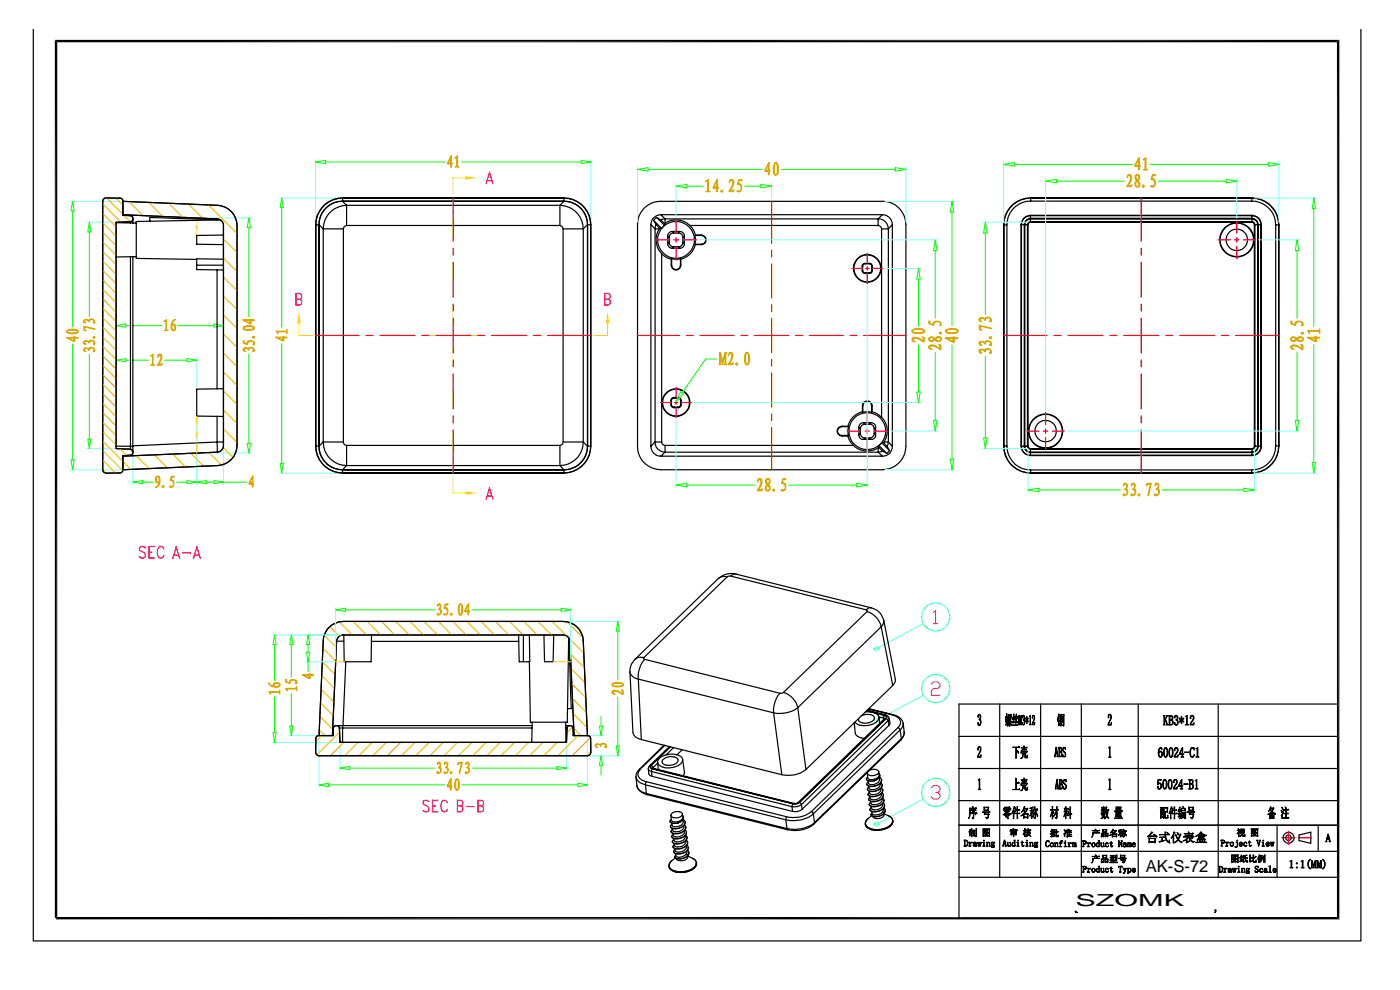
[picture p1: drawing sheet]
<svg xmlns="http://www.w3.org/2000/svg" width="297mm" height="210mm" viewBox="0 0 297 210" stroke-linecap="round" stroke-linejoin="round" font-family="sans-serif">
<defs><g id="words">
<g font-size="3.5">
<text x="243" y="185">AK-S-72</text>
<text x="228.2" y="192.2">SZOMK</text>
</g>
</g></defs>
<path d="M198 129.9l.5-.5v2.9M198 132.3h1M197.6 145.1l.4-.5h1l.4 .5v.5l-.4 .4h-1l-.4 .5v1h1.8M197.6 167.1l.4-.4h1l.4 .4v.5l-.4 .5h-.5M199 168.1l.4 .5v.4l-.4 .5h-1l-.4-.5" fill="none" stroke="#f0f" stroke-width=".25"/>
<g fill="none" stroke="#0ff" stroke-width=".25">
<circle cx="198.5" cy="130.9" r="3"/>
<circle cx="198.5" cy="146.1" r="2.99"/>
<circle cx="198.5" cy="168.1" r="3"/>
</g>
<g fill="none" stroke="#0ff" stroke-width=".21">
<path d="M195.9 132.3l-10 5.3M195.9 147.5l-10 5.3M195.9 169.5l-10 5.3"/>
<circle cx="185.9" cy="137.6" r=".45"/>
<circle cx="185.9" cy="152.8" r=".45"/>
<circle cx="185.9" cy="174.8" r=".44"/>
</g>
<g fill="none" stroke="#000" stroke-width=".25">
<path d="M288.7 6.3v193.3h-281.6v-193.3M203.4 156.2h80.5M212.1 149.3v36.8M220.8 149.3v36.8M229.4 149.3v36.8M241.5 149.3v36.8M258.4 149.3v36.8M283.9 149.3h-80.5v45.5M203.4 175h80.5M203.4 169.8h80.5M203.4 163h80.5M270.9 175v11.1"/>
<path d="M275.6 177.1l2.5-.6v2.4l-2.5-.6zM279.6 175v5.6M203.4 180.6h80.5M203.4 186.1h80.5M204.1 194.8h79.8"/>
<circle cx="273.3" cy="177.7" r=".59"/>
<circle cx="273.4" cy="177.7" r="1.16"/>
</g>
<path d="M11.6 8.5h272.5l-272 .5zM12.1 9l272-.5-.5 .5zM283.6 9l.5 186-.5-.5zM283.6 9l.5-.5v186.5zM11.6 8.5l.5 186.3h-.5zM11.6 8.5l.5 .5v185.8zM11.9 194.5h271.7l-271.7 .5zM11.9 195l271.7-.5 .5 .5z" fill="#000"/>
<g fill="#000" stroke="#000" stroke-width=".21">
<path d="M207.5 153.2l.1 .5 .3 .1a.36 .36 0 0 1-.4-.1 .36 .36 0 0 1 0-.5z" fill-rule="evenodd"/>
<path d="M207.6 151.6h.1l-.1 .2-.1 .4-.1-.4z" fill-rule="evenodd"/>
<path d="M207.6 158.4h.2l-.2 .2v.4l-.1 .1-.1-.4z" fill-rule="evenodd"/>
<path d="M207.6 151.5a.59 .59 0 0 1 .5 .5 .59 .59 0 0 1-.3 .6l.3 .2v.5l-.1 .4-.3 .1a.78 .78 0 0 0 0-1.2 .59 .59 0 0 0-.1-1z" fill-rule="evenodd"/>
<path d="M207.6 158.4a.59 .59 0 0 1 .6 .4 .59 .59 0 0 1-.2 .7l-.6 1 .5-1.2a.59 .59 0 0 0-.1-.9z" fill-rule="evenodd"/>
<path d="M213.4 152l.2 .1h-.2z" fill-rule="evenodd"/>
<path d="M213.5 151.3l.1 .2v.6h-.2z" fill-rule="evenodd"/>
<path d="M213.5 153l.2 .6-.3 .3-.1-.2 .2-.1z" fill-rule="evenodd"/>
<path d="M213.5 152.1l.1 .8h-.2z" fill-rule="evenodd"/>
<path d="M213.6 153.2l.2 .2-.1 .1h-.1h.1z" fill-rule="evenodd"/>
<path d="M213.4 152.1l.3-.1 .1 .1h-.4v.8h.2h-.2z" fill-rule="evenodd"/>
<path d="M213.7 153v.1z" fill-rule="evenodd"/>
<path d="M213.7 153.5l.1 .2z" fill-rule="evenodd"/>
<path d="M213.7 152.1h.1v.8l-.4 .1v.2v-.3h.3z" fill-rule="evenodd"/>
<path d="M213.9 153.1l.6 .1-.6 .1z" fill-rule="evenodd"/>
<path d="M213.9 152h.3h-.3v.3l.6 .1h-.6v.1z" fill-rule="evenodd"/>
<path d="M213.9 151.5v.1z" fill-rule="evenodd"/>
<path d="M214 153.8h.1z" fill-rule="evenodd"/>
<path d="M214 153.4l.1 .1-.4 .5z" fill-rule="evenodd"/>
<path d="M214.1 152.4h.1l-.2 .3 .3 .1-.4 .1z" fill-rule="evenodd"/>
<path d="M214.2 152h.3h-.3v.3h-.3h.3z" fill-rule="evenodd"/>
<path d="M214.2 151.6h.3h-.3v.3z" fill-rule="evenodd"/>
<path d="M214.2 153.2v.8l-.1 .1-.1-.2 .2-.1z" fill-rule="evenodd"/>
<path d="M214.3 153.4l.3 .3-.1 .3z" fill-rule="evenodd"/>
<path d="M214.2 152.8h.1l-.4 .3z" fill-rule="evenodd"/>
<path d="M213.9 153.1h.6l-.1-.2 .1 .4v-.2z" fill-rule="evenodd"/>
<path d="M214 152.7h.2l.2-.2 .1 .2z" fill-rule="evenodd"/>
<path d="M213.9 151.6l.6-.1v.1h-.6v.3l.6 .1v.3h-.3h.3v-.3h-.6z" fill-rule="evenodd"/>
<path d="M214.2 151.6h.3v.4l-.6-.1h.6v-.3z" fill-rule="evenodd"/>
<path d="M215 151.4l.2 .2-.3 .9h.3l-.4 .1z" fill-rule="evenodd"/>
<path d="M215.1 152.5l-.2 .7h.3l-.3 .2-.1-.2z" fill-rule="evenodd"/>
<path d="M215.2 152l.1 .1-.1 .3-.3 .1 .2-.1z" fill-rule="evenodd"/>
<path d="M214.9 153.2l.4-.1z" fill-rule="evenodd"/>
<path d="M215.6 151.4l.1 .2-.3 .8 .3 .1-.3 .1-.1-.2z" fill-rule="evenodd"/>
<path d="M215.5 158.5l.1 .7h.1h-.1l-.1 1.7z" fill-rule="evenodd"/>
<path d="M215.6 152.5l-.1 .7h.3l-.4 .3v-.3z" fill-rule="evenodd"/>
<path d="M215.6 159.2l.4 .2 .1 .4z" fill-rule="evenodd"/>
<path d="M215.8 151.9l.1 .2-.1 .3h-.4a.36 .36 0 0 0 .4-.5z" fill-rule="evenodd"/>
<path d="M214.7 153.8h1.1l.1-.2 .1 .2z" fill-rule="evenodd"/>
<path d="M215.5 153.2l.4-.1z" fill-rule="evenodd"/>
<path d="M216.1 151.9l.2 1.8h-.2z" fill-rule="evenodd"/>
<path d="M214.8 158.5h1.3l.1-.2 .1 .2z" fill-rule="evenodd"/>
<path d="M216.1 151.8h.1l.2 1.9z" fill-rule="evenodd"/>
<path d="M216.6 159.5l1.2-.1h-1.1v.4z" fill-rule="evenodd"/>
<path d="M216.7 151.9l.1 1.8h-.3z" fill-rule="evenodd"/>
<path d="M216.7 159.2v.2z" fill-rule="evenodd"/>
<path d="M216.6 151.8h.2l-.2 .3-.2 1.6z" fill-rule="evenodd"/>
<path d="M216.9 153.2l.1 .5h.2a.31 .31 0 0 1-.3-.1 .31 .31 0 0 1 0-.4z" fill-rule="evenodd"/>
<path d="M217 159.6l.5 .2h-.4l-.1 .7-.5 .4 .5-.5z" fill-rule="evenodd"/>
<path d="M217 151.8h.1l-.1 .5z" fill-rule="evenodd"/>
<path d="M217 151.8a.51 .51 0 0 1 .4 .3 .51 .51 0 0 1-.2 .5l.1 .3a.58 .58 0 0 1-.2 .8l.2-.2a.5 .5 0 0 0-.3-.8l.2-.3v-.4z" fill-rule="evenodd"/>
<path d="M217.2 158.2l.2 .1-.1 .3z" fill-rule="evenodd"/>
<path d="M217.2 158.7l.1 .3z" fill-rule="evenodd"/>
<path d="M217.1 159.8h.3l.1-.2v.2z" fill-rule="evenodd"/>
<path d="M217.4 159.8h.1v.8l.5 .1-.1 .1-.5-.1z" fill-rule="evenodd"/>
<path d="M217.5 152.3l.3 .4-.3-.2z" fill-rule="evenodd"/>
<path d="M216.8 159h.7l.1-.1 .2 .2z" fill-rule="evenodd"/>
<path d="M217.6 152.9l.2-.1-.3 .4z" fill-rule="evenodd"/>
<path d="M216.6 158.6h1.1l.1-.2 .1 .3z" fill-rule="evenodd"/>
<path d="M217.8 152.8v.7z" fill-rule="evenodd"/>
<path d="M217.8 152v.7z" fill-rule="evenodd"/>
<path d="M216.7 159.4h1.1v-.1l.2 .2-.2 .3v-.4z" fill-rule="evenodd"/>
<path d="M218 152.4l.1-.1v.2l-.2 .2 .2 .2v.3l-.3-.5z" fill-rule="evenodd"/>
<path d="M218.3 151.9l.3-.2v1.9l.2 .1h-.5l.2-.2v-1.5z" fill-rule="evenodd"/>
<path d="M219.1 151.8h.1l-.2 .6z" fill-rule="evenodd"/>
<path d="M219.2 151.8a.61 .61 0 0 1 .2 .9l-.4 .9 .4-1.1a.47 .47 0 0 0-.3-.7z" fill-rule="evenodd"/>
<path d="M219 153.6h.4l.1-.4v.5h-.5z" fill-rule="evenodd"/>
<path d="M224 158.5l-.1 1.2 .3 .1h-.3v.7h-.2z" fill-rule="evenodd"/>
<path d="M224 158.5h.1l.4 2h-.3v-.7l-.3-.1h.3z" fill-rule="evenodd"/>
<path d="M224.6 158.6h.3l-.2 .1v.7l.4 .1h-.4l.1 1h-.2z" fill-rule="evenodd"/>
<path d="M224.6 151.4l.1 .1-.2 .4z" fill-rule="evenodd"/>
<path d="M224.6 153l.1 .7h.1l-.1 .3z" fill-rule="evenodd"/>
<path d="M224.6 152.4l.1 .5z" fill-rule="evenodd"/>
<path d="M224.4 152.4l.4-.1 .1 .1h-.5l-.1 .3z" fill-rule="evenodd"/>
<path d="M224.3 152.9h.5l.1-.1 .1 .2z" fill-rule="evenodd"/>
<path d="M224.5 151.9l.4-.1 .1 .2h-.4l-.2 .4z" fill-rule="evenodd"/>
<path d="M224.5 158.5h.5a.54 .54 0 0 1 0 1l-.3-.1 .3-.1a.48 .48 0 0 0-.1-.7z" fill-rule="evenodd"/>
<path d="M225 153.3l-.3 .4z" fill-rule="evenodd"/>
<path d="M225 151.5v.1z" fill-rule="evenodd"/>
<path d="M224.9 159.5a.55 .55 0 0 1 .3 .9l-.7 .1h.3a.55 .55 0 0 0 .1-1z" fill-rule="evenodd"/>
<path d="M225.2 152v.1a1.04 1.04 0 0 1 0 1.4l.2-.9z" fill-rule="evenodd"/>
<path d="M225.4 153.8h.2z" fill-rule="evenodd"/>
<path d="M225.4 160l.3 .5-.2 .1z" fill-rule="evenodd"/>
<path d="M225.5 152.7v.7z" fill-rule="evenodd"/>
<path d="M225.5 151.9l.1 .1-.2 .5z" fill-rule="evenodd"/>
<path d="M225 151.6l.7-.1 .1 .1-.7 .1-.1 2.3z" fill-rule="evenodd"/>
<path d="M225.6 158.5l.3 .1h-.2a.74 .74 0 0 0 .4 1.1v.2a.4 .4 0 0 1-.1 .5 .4 .4 0 0 1-.4 .1l.4-.1-.1-.6-.5-.6z" fill-rule="evenodd"/>
<path d="M225.6 151.7l.2-.1-.2 2.4-.2-.2h.2z" fill-rule="evenodd"/>
<path d="M225.7 158.6h.3z" fill-rule="evenodd"/>
<path d="M225.8 158.6l.2-.1v.5z" fill-rule="evenodd"/>
<path d="M235.2 151.6h.2l-.2 .2v.5a.41 .41 0 0 1 0-.7z" fill-rule="evenodd"/>
<path d="M235.3 151.5a.63 .63 0 0 1 .5 .5 .63 .63 0 0 1-.1 .6l-.6 1.1 .5-1.3a.49 .49 0 0 0-.4-.8z" fill-rule="evenodd"/>
<path d="M235.2 158.6l.3-.2v2l.2 .2h-.5l.2-.1v-1.8z" fill-rule="evenodd"/>
<path d="M235.1 153.7l.5-.1 .2-.4-.1 .6h-.6z" fill-rule="evenodd"/>
<path d="M246 159.5h.2l-.3 .2z" fill-rule="evenodd"/>
<path d="M246 159.4a.48 .48 0 0 1 .6 .1 .48 .48 0 0 1 0 .6 .42 .42 0 0 1-.6 .5h.3l.2-.4a.5 .5 0 0 0-.3-.7z" fill-rule="evenodd"/>
<path d="M246 158.7l.2-.1 .2 .1-.5 .2v.9a.65 .65 0 0 0 .3 .8l-.3-.1-.2-.7v-.6z" fill-rule="evenodd"/>
<path d="M246.2 158.7h.3v.3z" fill-rule="evenodd"/>
<path d="M247 158.7h.3l-.3 .5v1.1l.2 .2h.3a.51 .51 0 0 1-.6-.1 .51 .51 0 0 1-.1-.6z" fill-rule="evenodd"/>
<path d="M246.8 151.8h.4l-.2 .1v1.8l.2 .1h-.4l.1-.2v-1.7z" fill-rule="evenodd"/>
<path d="M247.3 152.5l.5 1.3h-.4l.1-.2-.3-.9z" fill-rule="evenodd"/>
<path d="M247.1 158.6a.82 .82 0 0 1 .6 1.2l-.1 .6-.3 .1 .3-.4v-1.1l-.2-.3z" fill-rule="evenodd"/>
<path d="M247.4 151.8h.4l-.2 .2-.6 .9 .5-1z" fill-rule="evenodd"/>
<path d="M247.9 151.8h.5h-.2v.8l.4 .1h-.4v1h-.3z" fill-rule="evenodd"/>
<path d="M248.2 158.7h.2l-.3 .6 .1 .9 .1 .3h.3a.49 .49 0 0 1-.5-.1 .49 .49 0 0 1-.1-.6v-.6z" fill-rule="evenodd"/>
<path d="M248.3 158.6a.77 .77 0 0 1 .6 1.1l-.2 .8h-.3l.3-.3v-1l-.1-.5h-.4z" fill-rule="evenodd"/>
<path d="M247.9 151.8h.5a.46 .46 0 0 1 .4 .4 .46 .46 0 0 1-.3 .5l-.3-.1h.2a.43 .43 0 0 0 .3-.4 .43 .43 0 0 0-.3-.4z" fill-rule="evenodd"/>
<path d="M248.4 152.7h.3l.1 .3a.53 .53 0 0 1-.4 .8h-.5l.5-.1a.51 .51 0 0 0 .3-.5 .51 .51 0 0 0-.3-.5z" fill-rule="evenodd"/>
<path d="M249.2 153.2l.1 .5h.4a.39 .39 0 0 1-.5 0 .39 .39 0 0 1 0-.5z" fill-rule="evenodd"/>
<path d="M249.3 158.7h.2l-.2 .1v.4l-.1 .1z" fill-rule="evenodd"/>
<path d="M249.2 151.9l.3-.1-.2 .1v.4z" fill-rule="evenodd"/>
<path d="M249.3 158.7a.52 .52 0 0 1 .7 .2 .52 .52 0 0 1-.2 .7l-.7 .8 .6-1a.55 .55 0 0 0-.2-.7z" fill-rule="evenodd"/>
<path d="M249.3 151.8a.47 .47 0 0 1 .6 .3 .47 .47 0 0 1-.3 .6 .62 .62 0 0 1 .1 1h-.2a.57 .57 0 0 0 .3-.5 .57 .57 0 0 0-.4-.5 .46 .46 0 0 0 .3-.4 .46 .46 0 0 0-.2-.5z" fill-rule="evenodd"/>
<path d="M250.2 152.4l.1-.1 .4 .4-.5-.1z" fill-rule="evenodd"/>
<path d="M250.2 153l.5-.2-.4 .4z" fill-rule="evenodd"/>
<path d="M250.6 152.1h.1v.6z" fill-rule="evenodd"/>
<path d="M250.6 152.8l.1 .7h-.1z" fill-rule="evenodd"/>
<path d="M250.8 158.6l-.5 1.3h.9l-.3 .1v.4l.2 .2h-.6l.2-.1 .1-.5-.6-.1z" fill-rule="evenodd"/>
<path d="M250.9 158.6v1.3h-.6h.5z" fill-rule="evenodd"/>
<path d="M250.6 152.7l.5-.4 .1 .2-.5 .2 .4 .2 .1 .3z" fill-rule="evenodd"/>
<path d="M251.3 159.5h1v.1h-1z" fill-rule="evenodd"/>
<path d="M251.5 151.9l.4-.1v1.8l.2 .2h-.6l.2-.2v-1.5z" fill-rule="evenodd"/>
<path d="M252.7 151.8h.1l-.2 .1 .1 .5h-.1l-.1-.3z" fill-rule="evenodd"/>
<path d="M252.7 158.7h.2l-.3 .3v.9a.48 .48 0 0 0 .3 .6l.2 .1a.76 .76 0 0 1-.7-1.2z" fill-rule="evenodd"/>
<path d="M252.7 151.8a.6 .6 0 0 1 .6 .4 .6 .6 0 0 1-.3 .7l-.5 .7 .6-1a.49 .49 0 0 0-.3-.8z" fill-rule="evenodd"/>
<path d="M252.8 158.7h.4z" fill-rule="evenodd"/>
<path d="M252.8 158.7l.5-.1 .1 .5-.3-.4z" fill-rule="evenodd"/>
<path d="M252.5 153.6h.6l.2-.3v.5h-.8z" fill-rule="evenodd"/>
<path d="M253.7 158.8l.4-.2v1.9l.3 .1h-.7l.2-.2v-1.5z" fill-rule="evenodd"/>
<path d="M204.5 178.3h.3h-.1l.1 1.1h-.3z" fill-rule="evenodd"/>
<path d="M204.5 178.2h.5l.3 .3v.6l-.3 .4-.5-.1h.6l.1-.9-.2-.2z" fill-rule="evenodd"/>
<path d="M205.7 171.4h.2z" fill-rule="evenodd"/>
<path d="M205.8 175.9l.1 .1-.1 .1h.4h-.5z" fill-rule="evenodd"/>
<path d="M205.5 178.7l.3-.1v.8l.2 .1h-.5l.2-.1v-.7z" fill-rule="evenodd"/>
<path d="M205.9 172.5h1.1z" fill-rule="evenodd"/>
<path d="M205.9 178.7h.2l-.3 .2z" fill-rule="evenodd"/>
<path d="M205.9 171.8h.9z" fill-rule="evenodd"/>
<path d="M206.1 175.8h.1v.3h-.4h.3z" fill-rule="evenodd"/>
<path d="M205.9 178.7l.3-.1 .1 .2z" fill-rule="evenodd"/>
<path d="M206.1 176.8h.1v.7h-.1z" fill-rule="evenodd"/>
<path d="M206.1 176.5h.1v.2h-.1z" fill-rule="evenodd"/>
<path d="M206.1 176.2h.1v.2h-.1z" fill-rule="evenodd"/>
<path d="M206.2 177.2h.4l-.2 .2z" fill-rule="evenodd"/>
<path d="M206.2 173.4h.2z" fill-rule="evenodd"/>
<path d="M206.2 172a.29 .29 0 0 1 .3 .1 .29 .29 0 0 1 0 .4z" fill-rule="evenodd"/>
<path d="M206.2 171.1l.3 .1v.2z" fill-rule="evenodd"/>
<path d="M205.7 176.7l.8-.1 .1 .2h-.8v.5h-.1z" fill-rule="evenodd"/>
<path d="M205.7 176.1h.8l.1 .1h-.8l-.2 .2z" fill-rule="evenodd"/>
<path d="M205.5 176.4h1l.2 .1z" fill-rule="evenodd"/>
<path d="M206.5 172.5l.1 1.1-.1 .1-.3-.2 .3-.1z" fill-rule="evenodd"/>
<path d="M206.5 176.8h.1v.4h-.2z" fill-rule="evenodd"/>
<path d="M206.5 178.7h.3h-.2v.2h-.1z" fill-rule="evenodd"/>
<path d="M206.7 176.1h.2v.9l-.2 .1z" fill-rule="evenodd"/>
<path d="M206.5 179.1l.5-.1a.24 .24 0 0 0-.4 .1 .24 .24 0 0 0 .1 .3l.2 .1h-.1a.25 .25 0 0 1-.3-.1 .25 .25 0 0 1 0-.3z" fill-rule="evenodd"/>
<path d="M206.8 177.3h.2z" fill-rule="evenodd"/>
<path d="M206.6 178.7h.4l.1 .7h-.4h.3v-.4h-.3l.3-.1v-.1z" fill-rule="evenodd"/>
<path d="M205.9 171.8h.9l.1-.1 .2 .2-.5 .3 .2-.4z" fill-rule="evenodd"/>
<path d="M207 172.5h.3l-.4 .3z" fill-rule="evenodd"/>
<path d="M207 175.8h.2v1.5l-.2 .2-.2-.2 .3-.1z" fill-rule="evenodd"/>
<path d="M205.7 171.5l1.3-.1v-.1l.2 .2h-1.3l-.1 1.3-.3 .8 .2-1z" fill-rule="evenodd"/>
<path d="M207 179.4h.2z" fill-rule="evenodd"/>
<path d="M205.9 172.5h1.1l.1-.2 .2 .2z" fill-rule="evenodd"/>
<path d="M207 179.4l.3-.1-.1 .2z" fill-rule="evenodd"/>
<path d="M207.3 178.7h.3v.8z" fill-rule="evenodd"/>
<path d="M207.8 178.9l-.2 .6z" fill-rule="evenodd"/>
<path d="M207.5 165.4l.3-.2v2.1l.3 .2h-.6l.2-.2v-1.8z" fill-rule="evenodd"/>
<path d="M207.6 178.7h.3v.8z" fill-rule="evenodd"/>
<path d="M207.4 160.5h.5l.2-.4v.5h-.7z" fill-rule="evenodd"/>
<path d="M208 178.7h.2l-.3 .8z" fill-rule="evenodd"/>
<path d="M208.7 171.1l.2 .1z" fill-rule="evenodd"/>
<path d="M208.4 178.7l.4-.1v.8l.2 .1h-.6l.3-.1v-.6z" fill-rule="evenodd"/>
<path d="M208.9 176.9l.5 .1 .1 .2z" fill-rule="evenodd"/>
<path d="M208.9 176.1h.5h-.4l-.3 .4z" fill-rule="evenodd"/>
<path d="M209 176.1l.1 .3z" fill-rule="evenodd"/>
<path d="M209 175.9l.2 .1-.3 .1z" fill-rule="evenodd"/>
<path d="M209.1 176.7l.3 .2z" fill-rule="evenodd"/>
<path d="M208.9 172.3h.2l-.1 .4 .8 .1h-.9l-.1-.1z" fill-rule="evenodd"/>
<path d="M209.1 173.3l.5 .2a.26 .26 0 0 1-.3 .1 .26 .26 0 0 1-.2-.3z" fill-rule="evenodd"/>
<path d="M209.2 176.5l.6 .2-.2 .1z" fill-rule="evenodd"/>
<path d="M209.2 178.7l.3-.1v.8l.1 .1h-.4l.2-.1v-.7z" fill-rule="evenodd"/>
<path d="M208.9 176.1l.6-.1 .1 .1-.3 .4-.6 .3 .7-.7z" fill-rule="evenodd"/>
<path d="M208.7 171.3l1-.2 .1 .2h-.9v.6l.8 .1h-.8l-.2 .1z" fill-rule="evenodd"/>
<path d="M209 172.7h.6l.1-.1 .1 .2z" fill-rule="evenodd"/>
<path d="M209.6 172h.1l-.1 .1z" fill-rule="evenodd"/>
<path d="M209.5 178.8l.2-.2 .2 .1z" fill-rule="evenodd"/>
<path d="M208.9 171.9h.7v-.6h.2l-.1 .6z" fill-rule="evenodd"/>
<path d="M209.6 172.8h.2l-.1 .6h-.3l.2-.1z" fill-rule="evenodd"/>
<path d="M208.5 175.8h1.4l.1 .1h-1.3v1.4h-.2z" fill-rule="evenodd"/>
<path d="M209.8 177.3l.2 .1z" fill-rule="evenodd"/>
<path d="M209.8 178.7h.2l.1 .8h-.3l.1-.7z" fill-rule="evenodd"/>
<path d="M208.4 172.2h1.4l.1-.1 .2 .2z" fill-rule="evenodd"/>
<path d="M209.8 175.9h.2l-.1 1.4h-1.2l-.2 .2v-.2h1.3z" fill-rule="evenodd"/>
<path d="M210.4 178.7h.2l-.2 .1 .2 .3-.2 .1 .5 .2h-.5l-.1 .2 .5 .1a.26 .26 0 0 1-.4 0 .26 .26 0 0 1 0-.3l-.1-.1 .1-.2-.1-.1z" fill-rule="evenodd"/>
<path d="M210.4 178.7h.5a.29 .29 0 0 1 0 .4 .29 .29 0 0 1-.4 0h.1a.23 .23 0 0 0 .2-.2 .23 .23 0 0 0-.2-.2z" fill-rule="evenodd"/>
<path d="M210.5 179.4h.5l-.1 .3h-.3a.21 .21 0 0 0 .3-.2 .21 .21 0 0 0-.3-.1z" fill-rule="evenodd"/>
<path d="M210.9 178.6l.1 .2-.2-.1z" fill-rule="evenodd"/>
<path d="M212.9 171.6h1.4h-1.3v.2l-.2 .1z" fill-rule="evenodd"/>
<path d="M213 171.4v.1h.7l-.7 .1z" fill-rule="evenodd"/>
<path d="M213.1 178.2l-.2 .8h.3h-.3v.5h-.2z" fill-rule="evenodd"/>
<path d="M213.1 172.9h.8z" fill-rule="evenodd"/>
<path d="M213.1 178.2h.1l.4 1.3h-.4l.2-.1-.2-.4h-.3h.3z" fill-rule="evenodd"/>
<path d="M213.3 173.2l.3 .1z" fill-rule="evenodd"/>
<path d="M213.1 172.1l.3 .1z" fill-rule="evenodd"/>
<path d="M213.1 171.8l.3 .1z" fill-rule="evenodd"/>
<path d="M212.8 172.8l.8-.6-.2 .3z" fill-rule="evenodd"/>
<path d="M213.5 172.5l.2 .2-.1 .1z" fill-rule="evenodd"/>
<path d="M213.6 172.1l.3 .4 .6 .1a.35 .35 0 0 1-.4 .2 .35 .35 0 0 1-.2-.3l-.4-.3z" fill-rule="evenodd"/>
<path d="M213.6 171.6l.1 .4h-.1z" fill-rule="evenodd"/>
<path d="M213 171.5h.6l.1-.2v.2z" fill-rule="evenodd"/>
<path d="M213.6 178.7l.3-.1v.8l.3 .1-.4-.1z" fill-rule="evenodd"/>
<path d="M213.1 172.9h.8l.1-.1 .1 .2-.1 .1a.24 .24 0 0 0-.3 .1 .24 .24 0 0 0 .2 .3v.2l-.5-.4 .5-.4z" fill-rule="evenodd"/>
<path d="M213.1 171.2h.9l.1-.1 .1 .2z" fill-rule="evenodd"/>
<path d="M213.8 171.8l.4 .1z" fill-rule="evenodd"/>
<path d="M213.8 172.1l.4 .1z" fill-rule="evenodd"/>
<path d="M214.4 176.1h1.3h-1.3l-.1 .2z" fill-rule="evenodd"/>
<path d="M214.3 179.4h.2l-.2 .1z" fill-rule="evenodd"/>
<path d="M214.2 178.7l.2-.1v.8h-.4l.3-.1v-.5z" fill-rule="evenodd"/>
<path d="M213 171.6l1.3-.1 .1-.1 .1 .2-.3 .3 .1-.3z" fill-rule="evenodd"/>
<path d="M214.5 177h.5l-.5 .2z" fill-rule="evenodd"/>
<path d="M214.5 176.7h.5h-.4v.3l1 .1-1.1-.1z" fill-rule="evenodd"/>
<path d="M214.5 176.4h.6z" fill-rule="evenodd"/>
<path d="M214.9 175.8l.2 .1v.1z" fill-rule="evenodd"/>
<path d="M214.6 176.4h.4v-.3l.2 .1-.1 .2z" fill-rule="evenodd"/>
<path d="M215 177h.5h-.4l-.1 .5z" fill-rule="evenodd"/>
<path d="M215 176.7h.5h-.4v.3z" fill-rule="evenodd"/>
<path d="M215 176.4h.5h-.4v.3z" fill-rule="evenodd"/>
<path d="M214.7 178.8l.5-.1-.4 .1v.5l.2 .1-.2 .1-.1-.2z" fill-rule="evenodd"/>
<path d="M215 172h.1v1.6l-.1 .1z" fill-rule="evenodd"/>
<path d="M215.1 171.1l.2 .1-.3 .5 .1 .2-.4 .7z" fill-rule="evenodd"/>
<path d="M214.8 179.5l.4-.1-.2 .1z" fill-rule="evenodd"/>
<path d="M215 178.7l.2 .1z" fill-rule="evenodd"/>
<path d="M215.1 178.2h.2v1.3l-.1-.1v-1.1z" fill-rule="evenodd"/>
<path d="M215.4 171.3l.2 .1-.1 .4z" fill-rule="evenodd"/>
<path d="M215.5 165.1l.1 .1v.8l.6 .1h-.6v1.4z" fill-rule="evenodd"/>
<path d="M214.5 176.4h1.1h.1h-1.1v.3h1v.3h-1h.9v-.3h-1z" fill-rule="evenodd"/>
<path d="M214.6 176.7h.9v-.3h-.5h.7l-.1 .3z" fill-rule="evenodd"/>
<path d="M214.4 176.1l1.3-.1 .1 .1-.2 .2 .1-.2z" fill-rule="evenodd"/>
<path d="M215.8 171.1l.1 .1-.1 .6z" fill-rule="evenodd"/>
<path d="M215.8 172.6l.1 .5-.1 .6z" fill-rule="evenodd"/>
<path d="M215.8 171.9v.6z" fill-rule="evenodd"/>
<path d="M215.7 178.7l.3-.1v.8l.2 .1h-.5l.2-.1v-.6z" fill-rule="evenodd"/>
<path d="M215.6 166h.4l.1-.1 .1 .2z" fill-rule="evenodd"/>
<path d="M215.4 171.8h.7l.1-.1 .2 .2h-.9l-.3 .5z" fill-rule="evenodd"/>
<path d="M214.8 167.5h1.3l.1-.2 .2 .2z" fill-rule="evenodd"/>
<path d="M215.2 172.5h1l.1-.1 .1 .2z" fill-rule="evenodd"/>
<path d="M216.7 166.2h1.1h-1.1v.4h-.1z" fill-rule="evenodd"/>
<path d="M216.7 166.1v.1z" fill-rule="evenodd"/>
<path d="M216.9 178.4v.3h.3h-.3v.7h.1l-.1 .1-.1-.8h-.2z" fill-rule="evenodd"/>
<path d="M217 166.5l.5 .1-.4 .1-.1 .8-.5 .3 .5-.5z" fill-rule="evenodd"/>
<path d="M216.6 173l.5-.2z" fill-rule="evenodd"/>
<path d="M217.1 173.4h.9h-.8l-.1 .2z" fill-rule="evenodd"/>
<path d="M217.1 172.5l.2 .1-.2 .1z" fill-rule="evenodd"/>
<path d="M217.1 171.8l.3 .3-.1 .1z" fill-rule="evenodd"/>
<path d="M217.1 171.5l.8 .1h-.7l-.5 .7z" fill-rule="evenodd"/>
<path d="M216.9 179.5l.3-.1v-.1v.2z" fill-rule="evenodd"/>
<path d="M217.2 165l.2 .1-.1 .3z" fill-rule="evenodd"/>
<path d="M217.2 176.6h.2l-.3 .5z" fill-rule="evenodd"/>
<path d="M217.3 171.1l.2 .1-.4 .3z" fill-rule="evenodd"/>
<path d="M217.2 165.5l.1 .4z" fill-rule="evenodd"/>
<path d="M217.3 175.8h.2v.4z" fill-rule="evenodd"/>
<path d="M217.3 176.2l.2 .2v1.1h-.2z" fill-rule="evenodd"/>
<path d="M217.1 166.6l.4-.1v.1z" fill-rule="evenodd"/>
<path d="M217.5 176.5h.2v.2z" fill-rule="evenodd"/>
<path d="M217.4 166.7l.1-.1v.9l.5 .1h-.5z" fill-rule="evenodd"/>
<path d="M217.1 176.2l.5-.1 .2 .1z" fill-rule="evenodd"/>
<path d="M216.8 165.9h.7l.1-.2 .2 .2z" fill-rule="evenodd"/>
<path d="M216.6 165.4h1.1l.1-.1 .1 .2z" fill-rule="evenodd"/>
<path d="M216.7 166.2h1.1v-.1l.2 .2-.2 .3v-.4z" fill-rule="evenodd"/>
<path d="M217.6 178.7l.3-.1v.8l.2 .1h-.5l.2-.1v-.6z" fill-rule="evenodd"/>
<path d="M217.9 160.1l.1 .6-.4-.1h.3z" fill-rule="evenodd"/>
<path d="M217.9 167l.1 .5h-.4h.3z" fill-rule="evenodd"/>
<path d="M217.1 171.5h.8l.1-.1 .1 .2-.8 1-.1-.1 .7-.9z" fill-rule="evenodd"/>
<path d="M217.1 172.7l.9-.1v-.1l.1 .2h-.9v.6l.9 .1v.1l-1-.1z" fill-rule="evenodd"/>
<path d="M218.1 175.8l.2 .1-.1 .2z" fill-rule="evenodd"/>
<path d="M218.1 176.1l.1 .1-.3 .4h.4l-.5 .1v-.2z" fill-rule="evenodd"/>
<path d="M217.2 173.3h.8v-.6h.1v.7z" fill-rule="evenodd"/>
<path d="M217.6 177.5l.7-.4z" fill-rule="evenodd"/>
<path d="M217.6 177.1l.7-.5z" fill-rule="evenodd"/>
<path d="M217.9 176.6h.3l.2-.3 .1 .1-.2 .2z" fill-rule="evenodd"/>
<path d="M218.5 176.6l.1 .1-.1 .2a.23 .23 0 0 0-.1 .3 .23 .23 0 0 0 .2 .1v.2l-.4-.4z" fill-rule="evenodd"/>
<path d="M218.5 171.4h.3z" fill-rule="evenodd"/>
<path d="M217.7 176.1l.9-.1 .1 .1z" fill-rule="evenodd"/>
<path d="M218.4 178.7l.2-.1v.8l.1 .1h-.3l.1-.1v-.7z" fill-rule="evenodd"/>
<path d="M218.7 178.7h.4l-.5 .2z" fill-rule="evenodd"/>
<path d="M218.8 172.4l.1 .4v.8h-.1z" fill-rule="evenodd"/>
<path d="M218.8 172l.2 .2-.5 .9z" fill-rule="evenodd"/>
<path d="M218.9 172.2l.3 .2v.3z" fill-rule="evenodd"/>
<path d="M218.9 178.7l.2 .1 .1 .7h-.3l.1-.7z" fill-rule="evenodd"/>
<path d="M218.5 172h.5l.1-.2 .1 .2z" fill-rule="evenodd"/>
<path d="M218.5 171.4l.6-.3 .1 .3h-.3v.6l-.1-.6z" fill-rule="evenodd"/>
<path d="M219.3 173.3l.3 .1z" fill-rule="evenodd"/>
<path d="M219.4 171.7h.6h-.6l-.2 .6z" fill-rule="evenodd"/>
<path d="M219.4 172.3l.1 .1-.4 .9z" fill-rule="evenodd"/>
<path d="M219.4 171.1l.2 .1-.2 .5z" fill-rule="evenodd"/>
<path d="M219.5 178.7h.2a.22 .22 0 0 0-.1 .2 .22 .22 0 0 0 .1 .2l-.1 .2 .5 .1h-.5l-.1 .2 .5 .1a.28 .28 0 0 1-.5 .1 .28 .28 0 0 1 0-.4z" fill-rule="evenodd"/>
<path d="M219.6 171.9l.1 .1v1.5l-.2 .1-.1-.2h.2z" fill-rule="evenodd"/>
<path d="M219.6 178.7h.4a.29 .29 0 0 1 0 .4 .29 .29 0 0 1-.4 0h.1a.21 .21 0 0 0 .3-.2 .21 .21 0 0 0-.3-.2z" fill-rule="evenodd"/>
<path d="M219.8 172.3l.3 .6v.3z" fill-rule="evenodd"/>
<path d="M219.4 171.7h.6v-.2l.2 .2-.3 .4 .1-.4z" fill-rule="evenodd"/>
<path d="M219.6 179.4h.5v.3h-.4a.21 .21 0 0 0 .3-.2 .21 .21 0 0 0-.3-.1z" fill-rule="evenodd"/>
<path d="M220 178.7l.2-.1v.2z" fill-rule="evenodd"/>
<path d="M222 178.4h.2l-.2 .2-.1 .5 .2 .4 .3 .1-.2 .1-.3-.3-.1-.3v-.4z" fill-rule="evenodd"/>
<path d="M222.1 178.4h.4z" fill-rule="evenodd"/>
<path d="M222.1 178.4l.4-.1 .1 .4-.2-.3z" fill-rule="evenodd"/>
<path d="M222.5 179.3v.2l-.3 .1z" fill-rule="evenodd"/>
<path d="M222.9 177.4l.3 .1-.2 .1z" fill-rule="evenodd"/>
<path d="M222.8 176.8h.3l-.2 .2z" fill-rule="evenodd"/>
<path d="M223.1 172.3l.1 .1-.4 .8z" fill-rule="evenodd"/>
<path d="M223.1 175.9l.2 .1-.1 .3z" fill-rule="evenodd"/>
<path d="M222.9 178.9l.4-.1-.3 .1-.1 .1a.35 .35 0 0 0 .2 .6l-.2-.1-.1-.2z" fill-rule="evenodd"/>
<path d="M223.1 176.4v.3z" fill-rule="evenodd"/>
<path d="M223.2 171.1l.2 .1-.1 .6z" fill-rule="evenodd"/>
<path d="M223.2 171.8l.1 .3v1.5l-.1 .1v-1.3l-.1-.1z" fill-rule="evenodd"/>
<path d="M223.1 178.8h.2l.3 .4-.2 .3-.3 .2-.1-.1h.3l.1-.3v-.4z" fill-rule="evenodd"/>
<path d="M223.3 172.1l.3 .2v.3z" fill-rule="evenodd"/>
<path d="M222.8 176.3l.6-.1 .1 .2z" fill-rule="evenodd"/>
<path d="M222.9 176.8l.6-.2-.3 .2v.6h-.2l.1-.6z" fill-rule="evenodd"/>
<path d="M223.6 175.9l.1 .1-.1 .5h.4h-.4v.8z" fill-rule="evenodd"/>
<path d="M222.8 171.8h.7l.1-.1 .1 .1z" fill-rule="evenodd"/>
<path d="M223.6 176.5l.3-.1 .1 .1z" fill-rule="evenodd"/>
<path d="M223.9 173.4h.2z" fill-rule="evenodd"/>
<path d="M223.7 178.8h.2l.1 .8h-.3l.1-.1v-.6z" fill-rule="evenodd"/>
<path d="M223.6 177.3l.4-.2-.4 .4z" fill-rule="evenodd"/>
<path d="M224 175.9l.2 .1-.1 1.4h.5l-.1 .1h-.5z" fill-rule="evenodd"/>
<path d="M224 172.1l.1 .2-.6 .9z" fill-rule="evenodd"/>
<path d="M223.9 178.9l.5-.1z" fill-rule="evenodd"/>
<path d="M224.1 171.1l.2 .1v.6h-.2z" fill-rule="evenodd"/>
<path d="M224.2 165.4l-.1 1.1 .3 .1h-.3v.8h-.2z" fill-rule="evenodd"/>
<path d="M224.1 171.8h.2v1.6l-.2 .3-.2-.3h.2v-1.2l-.1-.1z" fill-rule="evenodd"/>
<path d="M224.3 165.3l.3 2.1h-.2v-.8l-.3-.1h.3z" fill-rule="evenodd"/>
<path d="M224.1 178.9l.3-.1v.7l.1 .1h-.3l.1-.1v-.6z" fill-rule="evenodd"/>
<path d="M224.4 176.3l.1 .1-.4 .3z" fill-rule="evenodd"/>
<path d="M223.7 171.8h.7v-.1l.2 .1z" fill-rule="evenodd"/>
<path d="M224.4 177.1l.2 .3h-.2z" fill-rule="evenodd"/>
<path d="M224.7 165.4h.3h-.1v.9h.3h-.3l.1 1h-.3z" fill-rule="evenodd"/>
<path d="M224.7 165.4h.4a.51 .51 0 0 1 .1 .9h-.3l.3-.1v-.7z" fill-rule="evenodd"/>
<path d="M225 178.4h.4h-.2l-.2 .2v.2h.3l-.3 .1v.6l.2 .1h-.5h.2v-.7l-.2-.1h.2z" fill-rule="evenodd"/>
<path d="M225 166.3l.4 .1v.7l-.2 .3h-.5l.3-.1a.52 .52 0 0 0 .3-.5 .52 .52 0 0 0-.3-.5z" fill-rule="evenodd"/>
<path d="M225.2 178.4h.2l.1 .2z" fill-rule="evenodd"/>
<path d="M225.6 166.8l.2 .5-.2 .1z" fill-rule="evenodd"/>
<path d="M225.7 176.9h.3l-.1 .6z" fill-rule="evenodd"/>
<path d="M225.7 176l.3 .1-.1 .3z" fill-rule="evenodd"/>
<path d="M225.5 160.5h.3z" fill-rule="evenodd"/>
<path d="M225.8 171.4l.2 .3-.1 .3z" fill-rule="evenodd"/>
<path d="M225.7 167.3h.2z" fill-rule="evenodd"/>
<path d="M225.7 165.4h.4h-.2a.59 .59 0 0 0 .2 1l.1 .5a.36 .36 0 0 1-.1 .4 .36 .36 0 0 1-.3 0h.2l.1-.2a.88 .88 0 0 0-.5-.9z" fill-rule="evenodd"/>
<path d="M226 172.5v.3l-.3 .4z" fill-rule="evenodd"/>
<path d="M226 172.4h.1l.1 1.2-.1 .1z" fill-rule="evenodd"/>
<path d="M225.7 178.8l.4-.1v.9h.2h-.6l.3-.1v-.6z" fill-rule="evenodd"/>
<path d="M226.1 171.1l.1 .1-.1 .9z" fill-rule="evenodd"/>
<path d="M225.9 165.4h.2z" fill-rule="evenodd"/>
<path d="M226 172.2l.4 .3v.3l-.4-.4z" fill-rule="evenodd"/>
<path d="M226.2 176.1l-.2 .8h-.3l.2-.2z" fill-rule="evenodd"/>
<path d="M226 165.4l.2-.1-.1 .6z" fill-rule="evenodd"/>
<path d="M226.3 176.4h.1l-.4 .4z" fill-rule="evenodd"/>
<path d="M226.3 171.4l.2 .1-.3 .5z" fill-rule="evenodd"/>
<path d="M225.7 172.1h.6l.1-.1 .1 .2z" fill-rule="evenodd"/>
<path d="M226.5 175.9l.1 .1-.3 .3z" fill-rule="evenodd"/>
<path d="M226.6 172.2l.2 .1v.3z" fill-rule="evenodd"/>
<path d="M226.6 171.4l.2 .2v.3z" fill-rule="evenodd"/>
<path d="M226.7 175.9l.3 .2-.1 .1z" fill-rule="evenodd"/>
<path d="M226.5 178.8h.4v.8h.2h-.6h.2v-.7z" fill-rule="evenodd"/>
<path d="M226.8 177l.1 .4h-.4h.3z" fill-rule="evenodd"/>
<path d="M226.8 176.6l.1 .4z" fill-rule="evenodd"/>
<path d="M226.5 176.6h.3l.1-.3v.3z" fill-rule="evenodd"/>
<path d="M227 171.1l.2 .1-.1 1.6h-.1z" fill-rule="evenodd"/>
<path d="M226.9 178.9h.3l-.3 .2z" fill-rule="evenodd"/>
<path d="M227 172.8h.1v.8l-.1 .1z" fill-rule="evenodd"/>
<path d="M226.5 177l.7-.1 .1 .1z" fill-rule="evenodd"/>
<path d="M226.9 176.6l.3-.1 .1 .1z" fill-rule="evenodd"/>
<path d="M227.1 178.8h.2v.2l-.3-.1z" fill-rule="evenodd"/>
<path d="M226.3 176.3l.9-.2 .2 .2h-.9v.3h.8h-.8v.4h.8h-.8v.4h.4h-.6z" fill-rule="evenodd"/>
<path d="M226.3 177.4l1-.1 .1 .1h-.9l-.2 .2z" fill-rule="evenodd"/>
<path d="M226.3 173l.8-.2 .2-.3 .1 .2z" fill-rule="evenodd"/>
<path d="M227.5 178.8l.2 .1v.7h-.3z" fill-rule="evenodd"/>
<path d="M227.7 178.8l.1 .1z" fill-rule="evenodd"/>
<path d="M227.7 178.8l.3 .1z" fill-rule="evenodd"/>
<path d="M227.8 178.9l.5-.1-.3 .2v.6h-.2z" fill-rule="evenodd"/>
<path d="M228.1 178.9h.2l.1 .7h-.3z" fill-rule="evenodd"/>
<path d="M229.7 178.4h.4h-.2v.6h.4h-.4l.1 .6h-.3l.1-.1z" fill-rule="evenodd"/>
<path d="M229.7 178.3l.5 .1a.3 .3 0 0 1 .3 .2 .3 .3 0 0 1-.2 .4h-.4h.2a.3 .3 0 0 0 .2-.3 .3 .3 0 0 0-.2-.3z" fill-rule="evenodd"/>
<path d="M230.6 178.8h.3v.7l.3 .1h-.6h.2v-.7z" fill-rule="evenodd"/>
<path d="M231 178.9h.2l-.2 .2z" fill-rule="evenodd"/>
<path d="M231.1 178.9l.2-.1 .1 .1z" fill-rule="evenodd"/>
<path d="M231.8 176.6h.1z" fill-rule="evenodd"/>
<path d="M231.7 178.9l.4-.1-.4 .2v.4l.3 .2-.4-.2z" fill-rule="evenodd"/>
<path d="M232.1 176.3l.2 .3z" fill-rule="evenodd"/>
<path d="M232 178.8l.3 .1 .1 .4a.38 .38 0 0 1-.6 .3l.4-.2v-.4z" fill-rule="evenodd"/>
<path d="M232.3 175.8l.3 .3-.1 .1z" fill-rule="evenodd"/>
<path d="M232.7 176.3l.2 .1-.3 .2z" fill-rule="evenodd"/>
<path d="M232.7 178.9l.4-.1-.4 .2v.4l.2 .2h-.2l-.1-.2z" fill-rule="evenodd"/>
<path d="M232.7 179.6l.4-.1-.1 .2z" fill-rule="evenodd"/>
<path d="M232.9 178.9h.2z" fill-rule="evenodd"/>
<path d="M231.8 176.7l1.4-.1 .1 .1h-1.4v.6l-.3 .3z" fill-rule="evenodd"/>
<path d="M231.6 176.2l1.6-.1 .1 .1z" fill-rule="evenodd"/>
<path d="M233 178.3h.2l.1 1.3h-.1l-.1-.1v-1.1z" fill-rule="evenodd"/>
<path d="M233.6 177.4h.5h-.3l-.2 .2z" fill-rule="evenodd"/>
<path d="M233.6 176.9h.5h-.3v.4h.4v.2l-.6-.1z" fill-rule="evenodd"/>
<path d="M233.6 176.7l.7 .2-.1 .4h-.4h.3v-.4h-.5z" fill-rule="evenodd"/>
<path d="M233.5 178.8h.2v.7l.3 .1-.4-.1z" fill-rule="evenodd"/>
<path d="M233.7 171.2l.2 .3-.1 .2z" fill-rule="evenodd"/>
<path d="M233.9 175.9l.2 .1z" fill-rule="evenodd"/>
<path d="M233.9 172h.2l-.6 .5z" fill-rule="evenodd"/>
<path d="M233.9 172.8v.2l.2 .1h-.3z" fill-rule="evenodd"/>
<path d="M234 172.4l.1 .1-.2 .2z" fill-rule="evenodd"/>
<path d="M234 171.1l.2 .1-.1 .6z" fill-rule="evenodd"/>
<path d="M233.8 176.8l.3-.1 .2 .2z" fill-rule="evenodd"/>
<path d="M234 171.9l.2 .1-.1 .5z" fill-rule="evenodd"/>
<path d="M234.1 179.5l.2 .1h-.2z" fill-rule="evenodd"/>
<path d="M234 178.8h.2v.7l-.4 .1 .3-.2z" fill-rule="evenodd"/>
<path d="M234.1 172l.2 .1v.2z" fill-rule="evenodd"/>
<path d="M233.6 172.7l.7-.1 .1 .1z" fill-rule="evenodd"/>
<path d="M234.3 171.2l.2 .2-.3 .3z" fill-rule="evenodd"/>
<path d="M234.2 173.2h.2v.2z" fill-rule="evenodd"/>
<path d="M233.6 171.8h.7l.1-.1 .1 .2z" fill-rule="evenodd"/>
<path d="M234.4 176.7l.7 .1v.5h-.5h.3v-.4z" fill-rule="evenodd"/>
<path d="M234.3 172.8l.1-.1-.2 .4 .2 .1-.9 .4 .2-.1a.24 .24 0 0 0 .3-.1 .24 .24 0 0 0-.1-.3h.2z" fill-rule="evenodd"/>
<path d="M234.5 177.4h.4h-.3l-.2 .1z" fill-rule="evenodd"/>
<path d="M234.5 176.8l.4 .1h-.3v.4h.5v.2l-.6-.1z" fill-rule="evenodd"/>
<path d="M234.6 171.9l.3 1.2 .4 .4a.25 .25 0 0 1-.3 0 .25 .25 0 0 1-.1-.3l-.2-.1z" fill-rule="evenodd"/>
<path d="M233.9 176h.9h-.7v.5h-.2z" fill-rule="evenodd"/>
<path d="M234.6 178.9l.3-.1-.3 .2v.5l.4 .1-.5-.1z" fill-rule="evenodd"/>
<path d="M234.7 171.1l.2 .1-.3 .6z" fill-rule="evenodd"/>
<path d="M234.7 173.1l-.1 .3-.4 .3z" fill-rule="evenodd"/>
<path d="M234.6 176.5l.2 .1z" fill-rule="evenodd"/>
<path d="M233.9 176.5h.7v-.5h.2v.5h-.7l-.2 .2z" fill-rule="evenodd"/>
<path d="M234.7 178.8h.2l.2 .2z" fill-rule="evenodd"/>
<path d="M234.6 176.8h.5z" fill-rule="evenodd"/>
<path d="M235 171.9l.1 .3-.2 .8z" fill-rule="evenodd"/>
<path d="M234.9 179.6l.3-.2-.1 .2z" fill-rule="evenodd"/>
<path d="M234.6 171.8h.5l.1-.1 .1 .2h-.7l-.3 .6z" fill-rule="evenodd"/>
<path d="M235.2 165.4l.3-.2v2.1l.2 .2h-.5l.2-.1v-1.9z" fill-rule="evenodd"/>
<path d="M235.4 178.8l.3-.1v-.2v.3h.3l-.3 .1v.6l.2 .1h-.2v-.7z" fill-rule="evenodd"/>
<path d="M235.4 177.2l.6-.2z" fill-rule="evenodd"/>
<path d="M235.9 176.4l.3 .1-.1 .2z" fill-rule="evenodd"/>
<path d="M236 177.4l.8 .1h-.8v.1z" fill-rule="evenodd"/>
<path d="M236 176.9h.2z" fill-rule="evenodd"/>
<path d="M236 176.2h.7h-.7l-.4 .5z" fill-rule="evenodd"/>
<path d="M236.1 175.9l.2 .1-.3 .2z" fill-rule="evenodd"/>
<path d="M235.7 179.6l.4-.2-.1 .2z" fill-rule="evenodd"/>
<path d="M236.7 172.9l.5 .1-.5 .1z" fill-rule="evenodd"/>
<path d="M236.7 172.2l.1 .1z" fill-rule="evenodd"/>
<path d="M236 176.2l.8-.1 .1 .1-.6 .6-.3 .1 .7-.7z" fill-rule="evenodd"/>
<path d="M236.8 171.5h.9h-.9v.3z" fill-rule="evenodd"/>
<path d="M236.8 171.3h.9h-.9v.2h1v.3h-1v.2v-.3h.9v-.2h-.9z" fill-rule="evenodd"/>
<path d="M236.8 171.1l1.1 .2-.1 .2h-1h.9v-.2h-.9z" fill-rule="evenodd"/>
<path d="M235.9 176.9h.9h.2h-1v.5l.9 .1-.9-.1z" fill-rule="evenodd"/>
<path d="M236 177.4h.8v-.5h.2l-.1 .5z" fill-rule="evenodd"/>
<path d="M237.2 173h.5h-.4v.2z" fill-rule="evenodd"/>
<path d="M236.8 172.6h.4v-.2h.5h-.4v.2z" fill-rule="evenodd"/>
<path d="M237.2 173.3l.1 .2z" fill-rule="evenodd"/>
<path d="M237.2 172.7l.1 .2z" fill-rule="evenodd"/>
<path d="M237.3 176.1h.4z" fill-rule="evenodd"/>
<path d="M237.4 178.5v1.1h.1h-.3l.2-.1z" fill-rule="evenodd"/>
<path d="M237.2 178.3h.2l.6 1.3z" fill-rule="evenodd"/>
<path d="M237.7 176.7v.9z" fill-rule="evenodd"/>
<path d="M237.6 176.5l.2 .1-.5 .6z" fill-rule="evenodd"/>
<path d="M236.7 172.3l1-.1 .1 .2h-1v.2h.5h-.5z" fill-rule="evenodd"/>
<path d="M236.9 171.2l.8-.1 .2 .2z" fill-rule="evenodd"/>
<path d="M236.8 172.9h.9l.1-.3v.3z" fill-rule="evenodd"/>
<path d="M237.7 171.8v.2z" fill-rule="evenodd"/>
<path d="M237.7 176.6l.3 .3z" fill-rule="evenodd"/>
<path d="M236.6 173.2h1.1l.1-.1 .1 .2z" fill-rule="evenodd"/>
<path d="M236.8 172.6h.9v-.2h-.5h.6l-.1 .3h-.9v.2h1l-.1 .2-1-.2z" fill-rule="evenodd"/>
<path d="M237.3 176.4h.6l.1 .1z" fill-rule="evenodd"/>
<path d="M237.4 176.1l.5-.2 .1 .2h-.3v.3v-.3z" fill-rule="evenodd"/>
<path d="M236.4 173.5h1.5l.1-.1 .1 .2h-1.6z" fill-rule="evenodd"/>
<path d="M236.4 172h1.5l.1-.1 .2 .2z" fill-rule="evenodd"/>
<path d="M237.8 178.3h.3l-.1 .2v1.1l-.1-1.2z" fill-rule="evenodd"/>
<path d="M238.2 177.4h.2z" fill-rule="evenodd"/>
<path d="M238.2 176.3h.6h-.6l-.2 .4z" fill-rule="evenodd"/>
<path d="M238.2 176.7l.2 .1-.5 .6z" fill-rule="evenodd"/>
<path d="M238.3 175.9l.2 .1-.3 .3z" fill-rule="evenodd"/>
<path d="M238.4 176.4l.2 .1-.1 1-.1 .1-.2-.1 .2-.1z" fill-rule="evenodd"/>
<path d="M238.3 178.9l.3-.1-.2 .1v.1z" fill-rule="evenodd"/>
<path d="M238.4 179.2l.4-.1a.27 .27 0 0 0-.4 .1 .27 .27 0 0 0 .1 .4h.2h-.1a.24 .24 0 0 1-.3-.1 .24 .24 0 0 1 .1-.3z" fill-rule="evenodd"/>
<path d="M238.6 176.7l.4 .4-.1 .2z" fill-rule="evenodd"/>
<path d="M238.4 178.8l.5 .1v.6l-.4 .1 .3-.1v-.4h-.3h.3v-.2z" fill-rule="evenodd"/>
<path d="M238.2 176.3l.7-.1 .1 .1-.3 .3 .1-.3z" fill-rule="evenodd"/>
<path d="M238.8 179.5l.2 .1z" fill-rule="evenodd"/>
<path d="M238.8 179.6l.2-.2v.2z" fill-rule="evenodd"/>
<path d="M239.1 178.8l.2 .1 .1 .7h-.3z" fill-rule="evenodd"/>
<path d="M239.3 178.8l.2 .1z" fill-rule="evenodd"/>
<path d="M239.3 178.8l.3 .1z" fill-rule="evenodd"/>
<path d="M239.5 178.9l.4-.1-.3 .1 .1 .7h-.2z" fill-rule="evenodd"/>
<path d="M239.8 178.9h.2v.7h-.2z" fill-rule="evenodd"/>
<path d="M240.4 178.8h.3l-.3 .1-.3 .2z" fill-rule="evenodd"/>
<path d="M240.1 179.1h.7l-.3-.3 .4 .2v.2h-.6v.2l.3 .2h-.3z" fill-rule="evenodd"/>
<path d="M240.4 179.6l.5-.2-.3 .3z" fill-rule="evenodd"/>
<path d="M243.7 178.6h1.3h-1.1l-.2 .2z" fill-rule="evenodd"/>
<path d="M244.3 176.4l.3 .2-.9 .8h1.7l-1.9 .2v-.2l.4-.3z" fill-rule="evenodd"/>
<path d="M243.7 177.4l1.4-.1-.3-.4 .6 .5z" fill-rule="evenodd"/>
<path d="M243.7 177.8h1.3l.2 .1h-1.3v.7h-.2z" fill-rule="evenodd"/>
<path d="M243.7 178.6h1.3v-.7h.2l-.2 .9v-.2z" fill-rule="evenodd"/>
<path d="M245.2 177.4h.2v.2z" fill-rule="evenodd"/>
<path d="M245.6 166.8h.1v.4l.2 .1-.3-.2z" fill-rule="evenodd"/>
<path d="M245.7 166.2h.3l-.3 .2z" fill-rule="evenodd"/>
<path d="M245.8 166.2a.6 .6 0 0 1 .6 .3 .6 .6 0 0 1-.1 .7l-.2 .2-.4-.1h.4l.1-.3v-.7z" fill-rule="evenodd"/>
<path d="M246.2 171.8h.4h-.3l.1 .8-.2 .2z" fill-rule="evenodd"/>
<path d="M246.2 171.7l.8 .1v1l-.7 .1v.4h.7h-.7l-.1 .3v-.8h.6v-.2l-.2-.1h.2v-.7h-.6z" fill-rule="evenodd"/>
<path d="M245.7 165.3h.7v.2h-.7v.9z" fill-rule="evenodd"/>
<path d="M246.5 171.8v.5l-.2 .3z" fill-rule="evenodd"/>
<path d="M246.5 171.4v.4z" fill-rule="evenodd"/>
<path d="M246.5 177.6h.1v.7h.3l-.9 .4-.1-.2 .6-.1z" fill-rule="evenodd"/>
<path d="M246.6 171.8h.2h-.1l.1 .7h-.2z" fill-rule="evenodd"/>
<path d="M246.6 171.4l.1 .4h-.4h.3z" fill-rule="evenodd"/>
<path d="M246.7 171.8l.2-.1 .1 .1z" fill-rule="evenodd"/>
<path d="M246.9 165.4h.2l-.3 .4v1.1l.2 .4h.3a.47 .47 0 0 1-.5-.1 .47 .47 0 0 1-.1-.5v-.8z" fill-rule="evenodd"/>
<path d="M245.9 177.6h.9l.1-.1 .1 .1z" fill-rule="evenodd"/>
<path d="M246.1 171.4h.7l.1-.2 .1 .2z" fill-rule="evenodd"/>
<path d="M246.8 173.3h.2l-.2 .3z" fill-rule="evenodd"/>
<path d="M246.3 173.3h.5v-.4l.2-.1v.5z" fill-rule="evenodd"/>
<path d="M247.1 172l.1 .2z" fill-rule="evenodd"/>
<path d="M246.9 165.4a.78 .78 0 0 1 .7 1.1l-.2 .7-.3 .1 .2-.3 .1-1.1-.1-.4z" fill-rule="evenodd"/>
<path d="M247.1 176.4l.3 .2h-.1v.4h-.2z" fill-rule="evenodd"/>
<path d="M246.6 178.3l.6-.1z" fill-rule="evenodd"/>
<path d="M247.1 177.1h.2l.3 1.1 .6 .6-.4-.1-.4-.5z" fill-rule="evenodd"/>
<path d="M247.5 176.6l.3 .1 .1 .2h-.2z" fill-rule="evenodd"/>
<path d="M247 171.4h.6v-.2l.2 .2z" fill-rule="evenodd"/>
<path d="M247.6 172.2v.2z" fill-rule="evenodd"/>
<path d="M247.1 173.4h.5l.2-.5 .1 .5-.2 .2h-.5z" fill-rule="evenodd"/>
<path d="M247.6 171.4h.2l-.1 .8h-.5l.1 1.2h-.2v-1.2h.5z" fill-rule="evenodd"/>
<path d="M245.9 177h1.9l.1-.1 .3 .2z" fill-rule="evenodd"/>
<path d="M248 165.5l.2-.1-.3 .5 .1 1.2 .2 .2h.2a.58 .58 0 0 1-.6-.8z" fill-rule="evenodd"/>
<path d="M248.1 178.2v.4h-.1z" fill-rule="evenodd"/>
<path d="M248.1 165.3h.2l.4 .6v.9l-.3 .5h-.2l.3-.4v-1.1l-.1-.3-.4-.1z" fill-rule="evenodd"/>
<path d="M248.3 172l.1 1.4-.1 .3z" fill-rule="evenodd"/>
<path d="M248.5 171.1l.1 .1-.2 .5 .1 .2-.5 .7z" fill-rule="evenodd"/>
<path d="M248.7 177.3h.2l-.4 .5z" fill-rule="evenodd"/>
<path d="M248.8 171.4l.1 .1-.2 .4z" fill-rule="evenodd"/>
<path d="M249 176.4l.3 .2-.3 .6h.1l-.1 1.6-.1 .1v-1.6h-.2z" fill-rule="evenodd"/>
<path d="M249.1 171.1l.2 .1-.1 .7z" fill-rule="evenodd"/>
<path d="M249.1 165.4h.2l-.2 .1v.5h-.1l-.1-.2z" fill-rule="evenodd"/>
<path d="M249.1 172.6l.1 1-.1 .1z" fill-rule="evenodd"/>
<path d="M249.1 171.9l.1 .6z" fill-rule="evenodd"/>
<path d="M249.1 165.4a.52 .52 0 0 1 .7 .2 .52 .52 0 0 1-.2 .7l-.7 .9 .6-1a.44 .44 0 0 0 .1-.5 .44 .44 0 0 0-.3-.3z" fill-rule="evenodd"/>
<path d="M249.4 177l.5 1-.3-.2z" fill-rule="evenodd"/>
<path d="M248.7 171.9h.8v-.2l.2 .2h-.9l-.2 .6z" fill-rule="evenodd"/>
<path d="M248.5 172.5h1l.1-.1 .2 .2z" fill-rule="evenodd"/>
<path d="M249.7 176.6a.32 .32 0 0 1 .3 .2 .32 .32 0 0 1-.1 .3z" fill-rule="evenodd"/>
<path d="M248.9 167.2h.7l.2-.3-.1 .5h-.8z" fill-rule="evenodd"/>
<path d="M249.1 178.7l.8-.5-.4 .4z" fill-rule="evenodd"/>
<path d="M249.1 160.4h.7l.2-.3-.1 .5h-.8z" fill-rule="evenodd"/>
<path d="M250.3 171.1l.1 .2-.4 .7h.4l-.4 .2z" fill-rule="evenodd"/>
<path d="M250.4 176.9l.2 .1-.3 .6a.6 .6 0 0 0-.1 .7 .6 .6 0 0 0 .6 .3 .56 .56 0 0 1-.8-.3l-.2-.3h.1z" fill-rule="evenodd"/>
<path d="M250.3 172.1l.1-.1-.3 .6 .3 .1-.4 .1-.1-.1z" fill-rule="evenodd"/>
<path d="M250 172h.3l.1-.3 .2 .1-.2 .2z" fill-rule="evenodd"/>
<path d="M249.9 173.1l.6-.1-.5 .3z" fill-rule="evenodd"/>
<path d="M250.1 172.6h.4z" fill-rule="evenodd"/>
<path d="M250.6 171.4v.1z" fill-rule="evenodd"/>
<path d="M250.7 172.2l.9 .2h-.8v.4l.4 .1h-.4l-.1 .7z" fill-rule="evenodd"/>
<path d="M250.6 165.3l-.5 1.4h.8h-.2v.6l.2 .1h-.5l.2-.1v-.6h-.6z" fill-rule="evenodd"/>
<path d="M250.7 165.3v1.4h-.6h.5v-1.1z" fill-rule="evenodd"/>
<path d="M250.9 171.1l.2 .3z" fill-rule="evenodd"/>
<path d="M250.9 172.4h.3h-.2v.4h-.2h.1z" fill-rule="evenodd"/>
<path d="M250.9 172.9v.6z" fill-rule="evenodd"/>
<path d="M251.1 166.3l1 .1z" fill-rule="evenodd"/>
<path d="M251.2 172.9h.3h-.2v.4l-.1 .1z" fill-rule="evenodd"/>
<path d="M251.2 172.4h.3h-.2v.4h-.1z" fill-rule="evenodd"/>
<path d="M251.2 173.4l.2 .1z" fill-rule="evenodd"/>
<path d="M250.6 171.5l.8-.1 .1 .1h-.8v.4z" fill-rule="evenodd"/>
<path d="M251.4 172v.1z" fill-rule="evenodd"/>
<path d="M250.8 172.3h.6l.1-.1 .1 .2z" fill-rule="evenodd"/>
<path d="M250.6 171.9h.8v-.4h.1v.4l-.8 .1-.1 1.1-.4 .6 .3-.6z" fill-rule="evenodd"/>
<path d="M251 178.4l.7-.3z" fill-rule="evenodd"/>
<path d="M250.9 172.4h.7l-.1 1.2-.1 .1-.2-.2h.3v-.6l-.5-.1h.5v-.4z" fill-rule="evenodd"/>
<path d="M252 177.6h.2l-.4 .4v.6h.3l-.4 .2-.1-.2 .1-.5h-.2z" fill-rule="evenodd"/>
<path d="M252.1 176.4l.2 .2v.2h-.2z" fill-rule="evenodd"/>
<path d="M252.2 171.1l.1 .1z" fill-rule="evenodd"/>
<path d="M252 177.5l.3 .1 .4 .7 .7 .2a.59 .59 0 0 1-.9-.3z" fill-rule="evenodd"/>
<path d="M252.1 177.2h.2v.3h-.2z" fill-rule="evenodd"/>
<path d="M252.1 176.9h.2v.3h-.2z" fill-rule="evenodd"/>
<path d="M252.3 165.4h.4l-.2 .1v.7l.4 .1h-.4l.1 1h-.3z" fill-rule="evenodd"/>
<path d="M251.8 178.6l.6-.3-.3 .3z" fill-rule="evenodd"/>
<path d="M252.4 172.3h.1l-.1 .4 .9 .1h-1z" fill-rule="evenodd"/>
<path d="M252.6 173.3l.5 .1a.28 .28 0 0 1-.3 .2 .28 .28 0 0 1-.2-.2z" fill-rule="evenodd"/>
<path d="M252.2 165.3h.5a.5 .5 0 0 1 .4 .5 .5 .5 0 0 1-.3 .5l-.3-.1h.2a.43 .43 0 0 0 .3-.4 .43 .43 0 0 0-.3-.4z" fill-rule="evenodd"/>
<path d="M252.8 177.7l.3 .1-.6 .2z" fill-rule="evenodd"/>
<path d="M251.4 177.2h1.4l.1-.2 .2 .2z" fill-rule="evenodd"/>
<path d="M252.7 166.3l.3 .1 .1 .2a.53 .53 0 0 1-.4 .8h-.5l.5-.1a.53 .53 0 0 0 .3-.5 .53 .53 0 0 0-.3-.5z" fill-rule="evenodd"/>
<path d="M251.2 176.8h1.7l.1-.2 .2 .3z" fill-rule="evenodd"/>
<path d="M252.2 171.3l.9-.2 .1 .2h-.1h-.8v.6h.8l-.8 .1-.1 .1z" fill-rule="evenodd"/>
<path d="M251 177.5h2l.1-.2 .3 .2z" fill-rule="evenodd"/>
<path d="M252.4 172.7h.7v-.1l.2 .2z" fill-rule="evenodd"/>
<path d="M253.1 172v.1z" fill-rule="evenodd"/>
<path d="M252.3 171.9h.8v-.6h.1l-.1 .6z" fill-rule="evenodd"/>
<path d="M253.1 172.8h.2l-.2 .6h-.3l.2-.1z" fill-rule="evenodd"/>
<path d="M253.3 160.1l-.1 .4h-.3l.3-.1z" fill-rule="evenodd"/>
<path d="M251.8 172.2h1.5l.1-.1 .1 .2h-1.6z" fill-rule="evenodd"/>
<path d="M253.5 165.5l.4-.2v1.9l.3 .2h-.7l.3-.2v-1.6z" fill-rule="evenodd"/>
<path d="M254 178h.1z" fill-rule="evenodd"/>
<path d="M254.2 177.3l.2 .1z" fill-rule="evenodd"/>
<path d="M254.2 177.8h1.1l-1.1 .1z" fill-rule="evenodd"/>
<path d="M254.5 178.1h.5h-.4v.6h-.1z" fill-rule="evenodd"/>
<path d="M253.6 177.4l.7-.4 .5-.6 .1 .2-.7 .6z" fill-rule="evenodd"/>
<path d="M254.8 176.6l.6 .4 .6 .2-.2 .1-.3-.1z" fill-rule="evenodd"/>
<path d="M255 178.1h.4h-.3v.6h-.6h.5z" fill-rule="evenodd"/>
<path d="M254.3 177.1l.8-.1 .1 .2z" fill-rule="evenodd"/>
<path d="M254.2 177.4l1.1-.1 .2 .1h-1.1v.4h1h-1.2z" fill-rule="evenodd"/>
<path d="M254.4 177.8h.9v-.4h.2l-.1 .4z" fill-rule="evenodd"/>
<path d="M254 178h1.4l.2-.1 .1 .1-1.6 .1v.6h-.1z" fill-rule="evenodd"/>
<path d="M254.5 178.1l1.2-.1-.1 .7h-1.1h.9v-.6z" fill-rule="evenodd"/>
<path d="M253.6 178.7h2.1l.1-.1 .2 .1z" fill-rule="evenodd"/>
<path d="M259 178.3h.4h-.2v.6h.4h-.4v.5l.2 .1h-.4l.1-.1z" fill-rule="evenodd"/>
<path d="M259 178.2h.5a.33 .33 0 0 1 .3 .3 .33 .33 0 0 1-.2 .4h-.4h.3a.3 .3 0 0 0 .2-.4 .3 .3 0 0 0-.3-.2z" fill-rule="evenodd"/>
<path d="M260 178.6h.3v.8l.2 .1h-.5l.2-.1v-.7z" fill-rule="evenodd"/>
<path d="M260.3 178.8l.3-.1-.3 .2z" fill-rule="evenodd"/>
<path d="M260.5 178.6l.3 .2z" fill-rule="evenodd"/>
<path d="M261.2 178.6l.3 .1h-.3l-.1 .2v.4l.2 .1h-.2l-.2-.3z" fill-rule="evenodd"/>
<path d="M261.3 178.7l.4 .1v.3a.36 .36 0 0 1-.6 .3h.3l.2-.2-.1-.4z" fill-rule="evenodd"/>
<path d="M262 179.6l.4 .1h-.4z" fill-rule="evenodd"/>
<path d="M262.5 176.1l.4 .1z" fill-rule="evenodd"/>
<path d="M262.2 178.6h.3v.9l-.1 .2h-.2l.2-.1 .1-.8z" fill-rule="evenodd"/>
<path d="M262.6 175.8l.3 .1-.1 .2z" fill-rule="evenodd"/>
<path d="M262.8 176.6l.1 .7-.1 .2z" fill-rule="evenodd"/>
<path d="M262.8 176.6l.3 .3z" fill-rule="evenodd"/>
<path d="M262.5 176.1h.5l.1 .1-.3 .3 .1 .1-.5 .3 .5-.6z" fill-rule="evenodd"/>
<path d="M263.2 175.8l.1 .1z" fill-rule="evenodd"/>
<path d="M262.9 178.8l.2-.2 .3 .1-.3 .1-.1 .2h-.1z" fill-rule="evenodd"/>
<path d="M262.9 179h.6l-.2-.3 .3 .2v.2h-.6v.2l.3 .1h-.3z" fill-rule="evenodd"/>
<path d="M263.5 176.8l.1-.1-.1 .4-.6 .4 .4-.3z" fill-rule="evenodd"/>
<path d="M263.5 176.1l.2 .1v1.1l.4 .1h-.5z" fill-rule="evenodd"/>
<path d="M263.1 179.4h.2l.2-.2a.28 .28 0 0 1-.1 .3 .28 .28 0 0 1-.3-.1z" fill-rule="evenodd"/>
<path d="M263.2 175.9h.8h-.7l-.1 .9z" fill-rule="evenodd"/>
<path d="M263.9 175.9h.1l-.1 .9z" fill-rule="evenodd"/>
<path d="M263.9 178.7h.3l-.3 .2a.38 .38 0 0 0 .3 .5h.2a.43 .43 0 0 1-.5-.1 .43 .43 0 0 1 0-.6z" fill-rule="evenodd"/>
<path d="M264.1 177l.1 .3h-.4h.2z" fill-rule="evenodd"/>
<path d="M264.1 178.6a.23 .23 0 0 1 .3 0 .23 .23 0 0 1 0 .3l-.1-.2z" fill-rule="evenodd"/>
<path d="M264.2 179.4l.3-.2z" fill-rule="evenodd"/>
<path d="M265 178.3l.1 .3h.3l-.3 .1v.6l.2 .1h-.3v-.7h-.2l.2-.1z" fill-rule="evenodd"/>
<path d="M265.1 179.4l.4-.1-.2 .2z" fill-rule="evenodd"/>
<path d="M265.8 176.9l.4 .1 .2 .2z" fill-rule="evenodd"/>
<path d="M265.8 176.1h.5h-.4l-.3 .4z" fill-rule="evenodd"/>
<path d="M265.9 175.9l.2 .1-.3 .1z" fill-rule="evenodd"/>
<path d="M266 176.7h.3v.2z" fill-rule="evenodd"/>
<path d="M265.9 176.1l.2 .3z" fill-rule="evenodd"/>
<path d="M266.1 176.5l.6 .2-.2 .1z" fill-rule="evenodd"/>
<path d="M265.8 176.1l.6-.1 .1 .1-.3 .4-.7 .3 .8-.7z" fill-rule="evenodd"/>
<path d="M265.4 175.8h1.5l-1.4 .1v1.4z" fill-rule="evenodd"/>
<path d="M266.7 177.3l.2 .1-.2 .1z" fill-rule="evenodd"/>
<path d="M266.7 175.9l.2-.1v1.5h-1.4l-.1 .2 .1-.2h1.2z" fill-rule="evenodd"/>
<path d="M266.6 178.2h.3l.1 1.3z" fill-rule="evenodd"/>
<path d="M267.2 178.2l.3 .1-.5 1.2z" fill-rule="evenodd"/>
<path d="M267.7 178.6h.3v.8l.3 .1h-.6l.2-.1v-.7z" fill-rule="evenodd"/>
<path d="M268.6 178.8l.5-.1h-.3l-.2 .3z" fill-rule="evenodd"/>
<path d="M268.6 179h.6l-.1-.3h-.2l.4 .2v.2h-.6v.2l.3 .1h-.3z" fill-rule="evenodd"/>
<path d="M268.7 179.4h.4l.1-.2a.31 .31 0 0 1-.2 .3 .31 .31 0 0 1-.3-.1z" fill-rule="evenodd"/>
<path d="M269.3 173.5h.9h-.8l-.1 .2z" fill-rule="evenodd"/>
<path d="M269.3 172.6l1 .1h-.9v.4h.8h-.8v.3h.9v.2l-1-.1z" fill-rule="evenodd"/>
<path d="M269.4 171.6h.1l-.4 .6z" fill-rule="evenodd"/>
<path d="M269.5 171.1l.2 .1-.3 .2z" fill-rule="evenodd"/>
<path d="M268.9 172.8l.8-.6h.1l-.4 .4h1.2z" fill-rule="evenodd"/>
<path d="M269.4 178.6h.3v.9z" fill-rule="evenodd"/>
<path d="M269.7 172.7h.5h-.3v.4h-.5h.3z" fill-rule="evenodd"/>
<path d="M269.9 178.8l-.2 .7z" fill-rule="evenodd"/>
<path d="M269.7 173.1h.2v.3h-.5h.3z" fill-rule="evenodd"/>
<path d="M269.7 178.6h.3v.9z" fill-rule="evenodd"/>
<path d="M269.4 171.5l.8-.2v.1l-.7 .1 .1 .2 .5 .7 .5 .2h-1.2h.8l-.5-.4v-.1z" fill-rule="evenodd"/>
<path d="M270.1 171.5l.1-.1-.2 .6h-.2z" fill-rule="evenodd"/>
<path d="M270.1 178.6l.2 .1-.3 .8z" fill-rule="evenodd"/>
<path d="M269.7 172.7h.6v.7h-.4h.3v-.3h-.3h.3v-.4z" fill-rule="evenodd"/>
<path d="M269.3 172.6l1.2 .1z" fill-rule="evenodd"/>
<path d="M271.8 172.9h.3l-.1 .7z" fill-rule="evenodd"/>
<path d="M271.7 172l.3 .2v.2z" fill-rule="evenodd"/>
<path d="M271.9 171.2l.3 .2-.1 .3z" fill-rule="evenodd"/>
<path d="M272.3 171.7l-.2 1.2h-.2l.1-.1z" fill-rule="evenodd"/>
<path d="M272.6 171.1a.29 .29 0 0 1 .3 .2 .29 .29 0 0 1-.1 .4z" fill-rule="evenodd"/>
<path d="M272.7 172.6h.2v.9h-.2z" fill-rule="evenodd"/>
<path d="M272.7 171.8h.2v.7h-.2z" fill-rule="evenodd"/>
<path d="M272.3 172.5h.8l.1-.1 .1 .2z" fill-rule="evenodd"/>
<path d="M272.3 171.8h.9l.1-.2 .1 .2z" fill-rule="evenodd"/>
<path d="M272.2 173.5h1l.1-.2 .2 .3z" fill-rule="evenodd"/>
<path d="M281.7 177l-.2 .9 .4 .1h-.4l-.1 .5 .2 .1h-.4l.1-.2z" fill-rule="evenodd"/>
<path d="M281.7 177l.1-.1 .5 1.7h-.4v-.6l-.4-.1h.4z" fill-rule="evenodd"/>
<path d="M228.2 193.2l.1 .3h.3a.28 .28 0 0 1-.3 .1 .28 .28 0 0 1-.2-.3z" fill-rule="evenodd"/>
<path d="M229.7 183.8h.4h-.2v.6h.4h-.4l.1 .6h-.3l.1-.1z" fill-rule="evenodd"/>
<path d="M229.7 183.8h.4a.33 .33 0 0 1 .4 .2 .33 .33 0 0 1-.2 .4h-.4h.2a.28 .28 0 0 0 .2-.3 .28 .28 0 0 0-.2-.3z" fill-rule="evenodd"/>
<path d="M230.6 184.2l.3-.1v.8l.3 .1h-.6l.2-.1v-.7z" fill-rule="evenodd"/>
<path d="M231 184.3l.2-.1-.2 .2z" fill-rule="evenodd"/>
<path d="M231.1 184.2h.3v.2z" fill-rule="evenodd"/>
<path d="M231.8 182l.1 .1z" fill-rule="evenodd"/>
<path d="M231.7 184.3l.4-.1-.4 .2v.4l.3 .2-.4-.3z" fill-rule="evenodd"/>
<path d="M232.1 181.7l.2 .1v.3z" fill-rule="evenodd"/>
<path d="M232 184.2h.2l.2 .3-.1 .4-.2 .1h-.3h.3l.1-.2v-.4z" fill-rule="evenodd"/>
<path d="M232.3 181.3l.3 .2-.1 .1z" fill-rule="evenodd"/>
<path d="M232.7 181.7l.2 .1-.3 .3z" fill-rule="evenodd"/>
<path d="M232.7 184.3l.4-.1-.4 .1v.5l.2 .1-.2 .1-.1-.2z" fill-rule="evenodd"/>
<path d="M232.7 185l.4-.1-.1 .1z" fill-rule="evenodd"/>
<path d="M232.9 184.2l.2 .1z" fill-rule="evenodd"/>
<path d="M231.8 182.1h1.3l.1-.1 .1 .1h-1.4v.6l-.3 .4z" fill-rule="evenodd"/>
<path d="M231.6 181.6h1.5l.1-.1 .1 .2z" fill-rule="evenodd"/>
<path d="M233 183.8l.2-.1 .1 1.2-.1 .1-.1-1.2z" fill-rule="evenodd"/>
<path d="M233.6 182.8h.5h-.3l-.2 .2z" fill-rule="evenodd"/>
<path d="M233.6 182.3h.5h-.3v.5h.4v.1l-.6-.1z" fill-rule="evenodd"/>
<path d="M233.6 182.2l.7 .1-.1 .5h-.4h.3v-.5z" fill-rule="evenodd"/>
<path d="M233.5 184.2l.2-.1v.8l.3 .1-.4-.1z" fill-rule="evenodd"/>
<path d="M233.8 182.3h.5z" fill-rule="evenodd"/>
<path d="M234.1 184.9h.2l-.2 .1z" fill-rule="evenodd"/>
<path d="M234 184.2l.2-.1v.8h-.4l.3-.1z" fill-rule="evenodd"/>
<path d="M234.4 182.2l.7 .1v.5h-.5h.3v-.5z" fill-rule="evenodd"/>
<path d="M234.5 182.8h.4h-.3l-.2 .2z" fill-rule="evenodd"/>
<path d="M234.5 182.3h.4h-.3v.5h.5v.1l-.2 .1v-.2h-.4z" fill-rule="evenodd"/>
<path d="M233.9 181.4l.8-.1 .1 .2h-.7v.4h-.2z" fill-rule="evenodd"/>
<path d="M234.6 184.3l.3-.1-.3 .2v.4l.1 .1h.3a.42 .42 0 0 1-.5-.1 .42 .42 0 0 1 .1-.5z" fill-rule="evenodd"/>
<path d="M234.6 182l.2 .1z" fill-rule="evenodd"/>
<path d="M233.9 181.9h.7v-.4h.2v.5h-.7l-.2 .1z" fill-rule="evenodd"/>
<path d="M234.7 184.2a.21 .21 0 0 1 .3-.1 .21 .21 0 0 1 0 .3v-.2z" fill-rule="evenodd"/>
<path d="M234.6 182.3h.5z" fill-rule="evenodd"/>
<path d="M234.9 184.9l.3-.1z" fill-rule="evenodd"/>
<path d="M235.7 181.5h.4h-.2v.4h-.2z" fill-rule="evenodd"/>
<path d="M235.4 184.2l.2-.1 .1-.2v.3h.3h-.3v.7h.2l-.2 .1v-.8z" fill-rule="evenodd"/>
<path d="M235.7 181.9h.2l-.1 .2-.3 .4z" fill-rule="evenodd"/>
<path d="M235.7 185l.4-.2-.1 .2z" fill-rule="evenodd"/>
<path d="M236.1 181.9v.5z" fill-rule="evenodd"/>
<path d="M235.7 181.5h.5v.4l-.1-.4z" fill-rule="evenodd"/>
<path d="M236.2 182.4h.2l-.1 .2h-.1z" fill-rule="evenodd"/>
<path d="M235.5 181.5l.8-.1 .1 .1z" fill-rule="evenodd"/>
<path d="M236.2 182.6h.1v.4h-.1z" fill-rule="evenodd"/>
<path d="M235.5 181.9l.9-.1 .1 .1z" fill-rule="evenodd"/>
<path d="M236.6 182.2h.1z" fill-rule="evenodd"/>
<path d="M236.6 181.5l.1 .1-.1 .5z" fill-rule="evenodd"/>
<path d="M235.6 182.6h1.1l.1-.1 .1 .1z" fill-rule="evenodd"/>
<path d="M236.8 181.3l.2 .1v.8l-.2 .2-.2-.1 .2-.1z" fill-rule="evenodd"/>
<path d="M235.4 183h1.5l.1-.2 .1 .2z" fill-rule="evenodd"/>
<path d="M237.5 183.8h.3l-.1 1.1 .2 .1h-.4l.1-.1z" fill-rule="evenodd"/>
<path d="M237.7 181.3l.1 .1z" fill-rule="evenodd"/>
<path d="M237.9 182.1h.1l-.1 .3h.9l-1 .1z" fill-rule="evenodd"/>
<path d="M237.3 183.8h.7h-.6l-.1 .2z" fill-rule="evenodd"/>
<path d="M237.5 183.8h.5l.1 .2-.2-.2z" fill-rule="evenodd"/>
<path d="M238.1 182.8l.5 .1a.27 .27 0 0 1-.3 .1 .27 .27 0 0 1-.2-.2z" fill-rule="evenodd"/>
<path d="M238.3 185.2h.2z" fill-rule="evenodd"/>
<path d="M238.2 184.2h.3l.1 .7z" fill-rule="evenodd"/>
<path d="M237.7 181.4l.9-.1 .1 .1-.9 .1v.4h.8l-.9 .1z" fill-rule="evenodd"/>
<path d="M237.9 182.4h.9z" fill-rule="evenodd"/>
<path d="M237.8 181.9h.7v-.4l.2-.1-.1 .5z" fill-rule="evenodd"/>
<path d="M238.6 182.4h.2l-.2 .4-.2 .1z" fill-rule="evenodd"/>
<path d="M237.3 182.1l1.5-.1 .2 .1z" fill-rule="evenodd"/>
<path d="M238.7 184.2h.3l-.1 .1-.3 .9-.3 .1 .3-.2 .2-.8z" fill-rule="evenodd"/>
<path d="M239.1 184.2l.3-.1 .1 1.2h-.4l.2-.1v-1z" fill-rule="evenodd"/>
<path d="M239.4 184.9l.4 .1z" fill-rule="evenodd"/>
<path d="M239.5 184.2h.3l-.4 .2z" fill-rule="evenodd"/>
<path d="M239.6 184.2l.3 .2v.4l-.1 .2h-.2l.2-.2 .1-.4z" fill-rule="evenodd"/>
<path d="M240.3 184.3l.4-.1-.3 .1-.3 .3z" fill-rule="evenodd"/>
<path d="M240.1 184.6h.7l-.1-.3-.2-.1 .4 .2v.2h-.6l.1 .3h.2h-.3z" fill-rule="evenodd"/>
<path d="M240.4 184.9l.5-.1a.29 .29 0 0 1-.2 .2 .29 .29 0 0 1-.3-.1z" fill-rule="evenodd"/>
<path d="M257.8 193a.28 .28 0 0 1 .2 .3 .28 .28 0 0 1-.3 .2l.1-.1z" fill-rule="evenodd"/>
<path d="M258.6 183.8h.3v1.2h-.3z" fill-rule="evenodd"/>
<path d="M258.6 183.8h.5l.3 .3v.5l-.2 .4h-.6l.5-.1 .2-.3-.1-.6z" fill-rule="evenodd"/>
<path d="M259.5 184.2l.4-.1v.8l.2 .1h-.6h.2v-.7z" fill-rule="evenodd"/>
<path d="M260 184.2h.2l-.3 .2z" fill-rule="evenodd"/>
<path d="M260.1 184.2h.2v.2z" fill-rule="evenodd"/>
<path d="M260.6 184.3l.3-.1h-.2l-.1 .2z" fill-rule="evenodd"/>
<path d="M260.6 184.7l.5-.2a.28 .28 0 0 0-.4 .1 .28 .28 0 0 0 .1 .4h.2a.28 .28 0 0 1-.4 0 .28 .28 0 0 1 0-.3z" fill-rule="evenodd"/>
<path d="M260.7 184.2l.5 .1v.6l-.4 .1 .3-.1v-.4h-.2l.2-.1z" fill-rule="evenodd"/>
<path d="M261.1 184.9h.1z" fill-rule="evenodd"/>
<path d="M261.1 185l.3-.2-.1 .2z" fill-rule="evenodd"/>
<path d="M261.7 182.5h.4l.1 .2z" fill-rule="evenodd"/>
<path d="M261.7 181.6h.5h-.5l-.2 .4z" fill-rule="evenodd"/>
<path d="M261.4 184.2h.3v.8z" fill-rule="evenodd"/>
<path d="M261.7 181.4l.2 .1-.2 .1z" fill-rule="evenodd"/>
<path d="M261.7 181.7l.3 .2z" fill-rule="evenodd"/>
<path d="M261.8 182.2l.3 .1v.1z" fill-rule="evenodd"/>
<path d="M261.8 184.4l-.1 .6z" fill-rule="evenodd"/>
<path d="M261.7 184.2h.3v.8z" fill-rule="evenodd"/>
<path d="M262 182.1l.5 .1-.2 .1z" fill-rule="evenodd"/>
<path d="M261.7 181.6l.5-.1 .1 .2-.3 .3 .1 .1-.7 .2 .8-.7z" fill-rule="evenodd"/>
<path d="M262.1 184.2h.2l-.3 .8z" fill-rule="evenodd"/>
<path d="M261.3 181.4h1.4h-1.3v.9l-.1 .5z" fill-rule="evenodd"/>
<path d="M262.5 182.8l.2 .2h-.2z" fill-rule="evenodd"/>
<path d="M262.5 181.4h.2v1.4h-1.3l-.1 .2 .1-.2h1.1z" fill-rule="evenodd"/>
<path d="M262.5 184.2l.3-.1v.8l.3 .1h-.6l.3-.1v-.6z" fill-rule="evenodd"/>
<path d="M263 181.9l.4 .1-.3 .1z" fill-rule="evenodd"/>
<path d="M263.3 181.3l.2 .1-.5 .5z" fill-rule="evenodd"/>
<path d="M263.1 181.9h.3l.2-.3 .1 .2-.5 .6h.3l-.3 .1-.1-.1 .3-.4z" fill-rule="evenodd"/>
<path d="M263.3 184.2l.3-.1v.9h-.3z" fill-rule="evenodd"/>
<path d="M263 182.7l.6-.1-.5 .2z" fill-rule="evenodd"/>
<path d="M263.2 182.4l.4-.1z" fill-rule="evenodd"/>
<path d="M263.7 181.5l.4 .1h-.3v.4h.9h-.9v.8h.2l-.2 .2-.1-.2z" fill-rule="evenodd"/>
<path d="M263.6 184.3l.4-.1z" fill-rule="evenodd"/>
<path d="M263.8 184.2l.3 .1v.6l.1 .1h-.3l.1-.1v-.5z" fill-rule="evenodd"/>
<path d="M263.8 182.8l.4-.2z" fill-rule="evenodd"/>
<path d="M264.2 182l.3 .7-.3-.1z" fill-rule="evenodd"/>
<path d="M263.8 181.6l.6-.3 .2 .2a.29 .29 0 0 0-.4 .1 .29 .29 0 0 0 0 .3l-.4 .1h.4l-.1-.4z" fill-rule="evenodd"/>
<path d="M264.2 182l.3-.1 .2 .1z" fill-rule="evenodd"/>
<path d="M264.4 184.3l.3-.1a.23 .23 0 0 0-.2 .3 .23 .23 0 0 0 .2 .2l-.2 .1 .5 .1h-.5l-.1 .3 .5 .1a.29 .29 0 0 1-.4 0 .29 .29 0 0 1-.1-.4z" fill-rule="evenodd"/>
<path d="M264.4 182.7h.2l.1-.2v.5z" fill-rule="evenodd"/>
<path d="M264.5 184.2l.4 .1a.29 .29 0 0 1 0 .3 .29 .29 0 0 1-.4 .1l.4-.1-.1-.3z" fill-rule="evenodd"/>
<path d="M264.5 184.9l.6 .1-.1 .2h-.3a.19 .19 0 0 0 .2-.2 .19 .19 0 0 0-.3-.1z" fill-rule="evenodd"/>
<path d="M265 184.2l.1 .1z" fill-rule="evenodd"/>
<path d="M265.1 181.3l.2 .1-.1 .6h.5h-.5v.7h.2l-.2 .2z" fill-rule="evenodd"/>
<path d="M265.2 182h.5z" fill-rule="evenodd"/>
<path d="M265.2 182.7l.5-.1z" fill-rule="evenodd"/>
<path d="M265.8 181.3l.2 .1-.1 1.4 .6 .1-.7-.1z" fill-rule="evenodd"/>
<path d="M266.3 184.7l.2 .3h-.2z" fill-rule="evenodd"/>
<path d="M266.4 181.6l.1 .1-.5 .4z" fill-rule="evenodd"/>
<path d="M266 182.8h.4l.1-.4 .1 .4z" fill-rule="evenodd"/>
<path d="M266.4 185h.2z" fill-rule="evenodd"/>
<path d="M266.4 183.8h.4h-.2a.29 .29 0 0 0-.2 .4 .29 .29 0 0 0 .3 .2h.1a.35 .35 0 0 1 .1 .5 .35 .35 0 0 1-.5 .1h.2a.34 .34 0 0 0 .2-.4 .34 .34 0 0 0-.4-.2l-.2-.2z" fill-rule="evenodd"/>
<path d="M266.6 183.8h.2z" fill-rule="evenodd"/>
<path d="M266.6 183.8l.3-.1v.4z" fill-rule="evenodd"/>
<path d="M267 181.9v1.1z" fill-rule="evenodd"/>
<path d="M267.1 181.3l.2 .1-.1 .4-.4 .4z" fill-rule="evenodd"/>
<path d="M267.4 181.9h.4h-.3l-.3 .5z" fill-rule="evenodd"/>
<path d="M267.3 184.3l.3-.1-.3 .2v.4l.5 .2a.42 .42 0 0 1-.6-.2 .42 .42 0 0 1 .1-.5z" fill-rule="evenodd"/>
<path d="M267.4 182.2l.1 .2z" fill-rule="evenodd"/>
<path d="M267.5 184.2h.3l.1 .2z" fill-rule="evenodd"/>
<path d="M267.5 181.6h.1l-.2 .3z" fill-rule="evenodd"/>
<path d="M267.4 181.9h.5l-.4 .8-.3 .3 .5-.8 .1-.3z" fill-rule="evenodd"/>
<path d="M267.2 181.5l.6-.1 .2 .2z" fill-rule="evenodd"/>
<path d="M267.6 185l.3-.2-.1 .2z" fill-rule="evenodd"/>
<path d="M268 182.8h.4l-.1 .2z" fill-rule="evenodd"/>
<path d="M268 181.6l.2 .1-.2 .9z" fill-rule="evenodd"/>
<path d="M268.3 181.3l.1 .1v1.4h-.2z" fill-rule="evenodd"/>
<path d="M268.2 184.3l.3-.1-.3 .2z" fill-rule="evenodd"/>
<path d="M268.2 184.6l.5-.1-.1 .1a.23 .23 0 0 0-.3 .1 .23 .23 0 0 0 .1 .3h.2a.27 .27 0 0 1-.4 0 .27 .27 0 0 1 0-.4z" fill-rule="evenodd"/>
<path d="M268.3 184.2l.5 .1v.6l-.4 .1 .3-.1v-.4h-.3h.3v-.2z" fill-rule="evenodd"/>
<path d="M268.7 184.9h.2z" fill-rule="evenodd"/>
<path d="M268.7 185l.2-.2v.2z" fill-rule="evenodd"/>
<path d="M269.1 183.8l.4-.1v1.2l.2 .1h-.6l.3-.1v-1.1z" fill-rule="evenodd"/>
<path d="M270.2 184.2h.3l-.3 .1-.2 .3z" fill-rule="evenodd"/>
<path d="M270 184.6h.6v-.2l-.2-.2 .4 .2v.2h-.6v.3l.3 .1h-.3z" fill-rule="evenodd"/>
<path d="M270.2 185l.6-.2-.3 .2z" fill-rule="evenodd"/>
<path d="M273.6 182.7l.5-.2v1.5l.2 .1h-.7l.3-.1v-1.3z" fill-rule="evenodd"/>
<path d="M276 182.7l.4-.2v1.5l.3 .1h-.7l.3-.1v-1.3z" fill-rule="evenodd"/>
<path d="M277.7 182.5l.3-.2-.4 .7v.6l.4 .8-.6-.8v-.6z" fill-rule="evenodd"/>
<path d="M278.2 182.7l.1 1.3 .1 .1h-.3h.1z" fill-rule="evenodd"/>
<path d="M278.1 182.5h.3l.2 1.6-.3-1.3z" fill-rule="evenodd"/>
<path d="M279.1 182.7v1.3l.2 .1h-.4l.1-.1v-1.2z" fill-rule="evenodd"/>
<path d="M279 182.5l.3 .1-.3 .2-.4 1.3z" fill-rule="evenodd"/>
<path d="M279.4 182.7l.1 1.3 .1 .1h-.3h.1z" fill-rule="evenodd"/>
<path d="M279.3 182.5h.3l.2 1.6-.3-1.3z" fill-rule="evenodd"/>
<path d="M280.3 182.7v1.3l.2 .1h-.4l.1-.1v-1.2z" fill-rule="evenodd"/>
<path d="M280.2 182.5l.3 .1-.3 .2-.4 1.3z" fill-rule="evenodd"/>
<path d="M280.6 182.2l.5 .8v.7l-.4 .7 .3-.6v-.8z" fill-rule="evenodd"/>
<circle cx="208.8" cy="178.3" r=".1"/>
<circle cx="216" cy="178.3" r=".1"/>
<circle cx="217.9" cy="178.3" r=".11"/>
<circle cx="226" cy="178.4" r=".1"/>
<circle cx="262.5" cy="178.3" r=".09"/>
<circle cx="268" cy="178.3" r=".09"/>
<circle cx="262.8" cy="183.8" r=".1"/>
<circle cx="275.1" cy="183.1" r=".14"/>
<circle cx="275.1" cy="184" r=".13"/>
</g>
<path d="M271.9 177.7h2.8M273.3 176.3v2.8M275.4 177.7h2.9" fill="none" stroke="#f00" stroke-width=".25"/>
<path d="M96.1 37.7h2.6" fill="none" stroke="#ff0" stroke-width=".21"/>
<path d="M98.7 37.3l2.6 .4-2.6 .4z" fill="#ff0"/>
<path d="M103.2 38.4h1.2M103.3 38.3h1M103.8 36.4l.8 2.6-.8-2.2-.7 2.2z" fill="none" stroke="#f0f" stroke-width=".21"/>
<path d="M96.1 104.6h2.6" fill="none" stroke="#ff0" stroke-width=".21"/>
<path d="M98.7 104.2l2.6 .4-2.6 .4z" fill="#ff0"/>
<g fill="none" stroke="#f0f" stroke-width=".21">
<path d="M29.7 116a.82 .82 0 0 1 1.2 .2l-.3-.1a.68 .68 0 0 0-1 .1l.1 .5 .2 .1a.97 .97 0 0 1 .8 1.5 .82 .82 0 0 1-1.2-.2l.3 .1a.69 .69 0 0 0 1-.1 1.11 1.11 0 0 0-1.1-1.3l-.2-.3zM31.6 115.9h1.2v.1h-1.1v2.3h1.1v.1h-1.2zM31.7 117.1h.6v.1h-.6M33.7 116l.2-.1a.74 .74 0 0 1 .9 .6l-.5-.5h-.4a1.61 1.61 0 0 0 0 2.3h.4l.5-.5a.68 .68 0 0 1-.7 .7 .68 .68 0 0 1-.7-.7 1.65 1.65 0 0 1 .3-1.8zM36.8 117.8h1.2M36.9 117.7h1M37.4 115.9l.8 2.5h-.2l-.6-2.2-.8 2.2zM38.7 117.2h1.7v.1h-1.7zM41.2 117.8h1.2M41.3 117.7h.9M41.8 115.9l.7 2.5-.7-2.2-.7 2.2h-.1zM103.2 105.3h1.2"/>
<path d="M103.3 105.1h1M103.8 103.3l.8 2.6-.8-2.2-.7 2.2z"/>
</g>
<g fill="none" stroke="#ff0" stroke-width=".21">
<path d="M96.1 37.7v3.7M96.1 46.8v3.6M96.1 55.8v3.6M96.1 43.1h.1M96.1 45h.1M96.1 52.2h.1M96.1 54h.1M63.4 68.6v2.6M96.1 64.8v3.6M96.1 73.9v3.6M96.1 61.2h.1M96.1 63h.1"/>
<path d="M96.1 70.3h.1M96.1 72.1h.1M96.1 79.3h.1M96.1 82.9v3.6M96.1 91.9v3.7M96.1 81.1h.1M96.1 88.3h.1M96.1 90.2h.1M96.1 97.4h.1M96.1 99.2h.1M96.1 101v3.6"/>
</g>
<path d="M63.4 66l.4 2.6h-.8z" fill="#ff0"/>
<path d="M62.9 63.4l.9-.1 .2-.2-.2-.7-.9-.1v2.3h.7a.58 .58 0 0 0 .4-.5 .58 .58 0 0 0-.4-.6h-.7M63.6 63.4a.71 .71 0 0 1 .5 .7 .71 .71 0 0 1-.5 .7h-.8v-2.6h.8a.71 .71 0 0 1 .5 .7 .71 .71 0 0 1-.5 .6" fill="none" stroke="#f0f" stroke-width=".21"/>
<path d="M128.9 68.6v2.6" fill="none" stroke="#ff0" stroke-width=".21"/>
<path d="M128.9 66l.4 2.6h-.8z" fill="#ff0"/>
<path d="M128.3 63.4l1-.1v-.9l-1-.1v2.3h.7a.58 .58 0 0 0 .4-.5 .58 .58 0 0 0-.4-.6h-.7M129 63.4a.7 .7 0 0 1 .6 .7 .7 .7 0 0 1-.6 .7h-.7v-2.6h.7a.7 .7 0 0 1 .6 .7 .7 .7 0 0 1-.6 .6M89.9 169.8a.86 .86 0 0 1 1.2 .2h-.3a.68 .68 0 0 0-1 0l.1 .6 .2 .1a.9 .9 0 0 1 .8 .5 .9 .9 0 0 1-.1 .9 .8 .8 0 0 1-1.1-.2h.2a.72 .72 0 0 0 1.1 0 1.13 1.13 0 0 0-1.1-1.2 .61 .61 0 0 1 0-.9zM91.7 169.7h1.2v.1h-1.1v2.3h1.1v.1h-1.2zM91.8 170.9h.6v.1h-.6M93.7 170l.4-.3a.75 .75 0 0 1 .8 .6l-.3-.4-.5-.1a1.57 1.57 0 0 0 0 2.3h.4l.4-.4a.69 .69 0 0 1-1 .4 1.96 1.96 0 0 1-.2-2.1zM97.1 170.9l.9-.1v-.9l-.9-.1v2.3l.9-.1v-.9l-.9-.1M97.7 170.9a.7 .7 0 0 1 .6 .7 .7 .7 0 0 1-.6 .6h-.7v-2.5l1 .1a.68 .68 0 0 1 .3 .7 .68 .68 0 0 1-.6 .5M98.9 171h1.7v.1h-1.7zM101.5 170.9l.9-.1v-.9l-.9-.1v2.3l.9-.1v-.9l-.9-.1M102.1 170.9a.71 .71 0 0 1 .5 .7 .71 .71 0 0 1-.5 .6h-.8v-2.5h.8l.4 .2v.9l-.4 .2" fill="none" stroke="#f0f" stroke-width=".21"/>
<g fill="none" stroke="#ff0" stroke-width=".21">
<path d="M63.4 71.2h2.9M68.1 71.2h.1M69.9 71.2h.1M71.7 71.2h3.6M77.2 71.2h.1M79 71.2h.1M80.8 71.2h3.6M86.2 71.2h.1M88 71.2h.1M89.8 71.2h3.6M95.2 71.2h.1M97.1 71.2h.1"/>
<path d="M98.9 71.2h3.6M104.3 71.2h.1M106.1 71.2h.1M107.9 71.2h3.6M113.3 71.2h.1M115.1 71.2h.1M117 71.2h3.6M122.4 71.2h.1M124.2 71.2h.1M126 71.2h2.9"/>
</g>
<g fill="none" stroke="#7fffff" stroke-width=".21">
<path d="M67 33.9v13.3M125.3 33.9v13.3M135.2 35.3v11.8M143.4 38.9v7.1M163.7 38.9v3.2M192.2 35.3v11.8M212.9 34.3v12.8M221.8 37.8v49.1M262.4 37.8v8.5M271.3 34.3v12.8M14.9 42.7h10.7M18.4 47.2h5.7"/>
<path d="M42.2 46.2h11.1M59.3 42h12.9M148.3 50.9h50.7M187.7 42.7h14.8M187.8 56.9h7.6M208.5 47.2h9.6M266.1 42h13.2M266.9 50.9h8.9M24.6 66.5v3.1M24.6 75.9v5.7M41.7 75.9v6.1M47.4 69.2v.4"/>
<path d="M184 60.7v42.8M14.9 99.6h10.7M18.4 95.2h5.7M28.2 94.7v8.1M41.7 88.8v14M42.2 96.1h11.1M47.4 95v7.8M143.4 89.2v14.3M147.2 85.4h48.2M187.7 99.6h14.8M188.8 91.4h10.2M208.5 95.2h9.6"/>
<path d="M218.1 95.2v9.3M226.4 91.4h49.4M266.1 95.2v9.3M59.3 100.4h12.9M266.1 100.4h13.2M57.7 134.7h14.7M71.2 128.9v11M120 131.8h11.6M121.1 128.9v11M57.7 157.5h13.9M61.3 156h5.9M64.8 140.4h5.9"/>
<path d="M67.7 156.5v10.5M72.1 158v5.5M120.2 158v5.5M124.6 156.5v10.5M125.1 156h2.9M125.1 160.3h6.5"/>
</g>
<g fill="none" stroke="#0f0" stroke-width=".21">
<path d="M67 34.4l2-.4v.7zM69 34.4h25.4M97.9 34.4h25.4M123.3 34l2 .4-2 .3zM135.2 35.9l2.3-.3v.7zM137.5 35.9h24.2M143.4 39.5l2.3-.4v.8zM145.7 39.5h3.4M158 39.5h3.4M161.4 39.1l2.3 .4-2.3 .4zM165.7 35.9h24.2M189.9 35.6l2.3 .3-2.3 .4z"/>
<path d="M212.9 34.9l2.3-.4v.8zM215.2 34.9h25M221.8 38.4l2.3-.3v.7zM224.1 38.4h14.4M244 34.9h25M245.7 38.4h14.4M260.1 38.1l2.3 .3-2.3 .4zM269 34.5l2.3 .4-2.3 .4zM15.4 42.7l.3 2h-.6zM15.4 44.7v24.6M19 47.2l.3 2h-.7zM19 49.2v18"/>
<path d="M52.8 46.2l.4 2.1h-.8zM52.8 48.3v18.9M59.8 42l.3 2h-.7zM59.8 44v25.4M194.9 56.9l.3 2.3h-.7zM194.9 59.2v10M198.4 50.9l.4 2.3h-.8zM198.4 53.2v14.3M202 42.7l.3 2.3h-.7zM202 45v24.1M209 47.2l.4 2.2h-.7zM209 49.4v17.3"/>
<path d="M275.2 50.9l.3 2.3h-.7zM275.2 53.2v14.3M278.7 42l.4 2.3h-.7zM278.7 44.3v24.9M15.4 73v24.6M19 75.2v17.9M24.6 76.4l2.1-.3v.6zM24.6 69.1l2.1-.4v.7zM26.7 76.4h4.7M26.7 69.1h7.6M34.9 76.4h4.8M37.8 69.1h7.6"/>
<path d="M39.7 76.1l2 .3-2 .3zM45.4 68.7l2 .4-2 .3zM52.8 75.1v19M59.8 72.9v25.4M152 76.2h-2.3l-5 7.1M194.9 73.2v9.9M198.4 74.8v14.4M202 73.2v24.2M209 75.6v17.3M275.2 74.8v14.4M278.7 73.1v25M15.1 97.6h.6l-.3 2z"/>
<path d="M18.6 93.1h.7l-.3 2.1zM52.4 94.1h.8l-.4 2zM59.4 98.3h.7l-.3 2.1zM144.4 83.1l.6 .4-1.6 1.7zM194.5 83.1h.7l-.3 2.3zM198 89.2h.8l-.4 2.2zM201.6 97.4h.7l-.3 2.2zM208.7 92.9h.7l-.4 2.3zM274.8 89.2h.7l-.3 2.2zM278.4 98.1h.7l-.4 2.3zM28.2 102.3l2.1-.4v.7zM30.3 102.3h2.2"/>
<path d="M37.5 102.3h2.2M39.7 101.9l2 .4-2 .3zM41.7 102.3l2.1-.4v.7zM43.8 102.3h1.6M45.4 101.9l2 .4-2 .3zM47.4 102.3h4.9M143.4 102.9l2.3-.4v.8zM145.7 102.9h14.4M167.3 102.9h14.4M181.7 102.5l2.3 .4-2.3 .4zM218.1 103.9l2.3-.4v.8zM220.4 103.9h17.3"/>
<path d="M246.5 103.9h17.4M263.9 103.5l2.2 .4-2.2 .4zM58.2 134.7l.4 2h-.7zM58.2 136.7v7.6M61.8 134.7l.3 2h-.6zM61.8 136.7v6.9M65 138.3h.7l-.3 2.1zM65.4 134.7l.3 2h-.7zM65.4 136.7v1.6M71.2 129.4l2.1-.4v.7zM73.3 129.4h18.9M100.1 129.4h18.9"/>
<path d="M119 129l2.1 .4-2.1 .3zM131.1 131.8l.3 2.1h-.7zM131.1 133.9v10.4M57.9 155.4h.7l-.4 2.1zM58.2 147.8v7.6M61.5 154h.6l-.3 2zM61.8 147.1v6.9M65.4 140.4v2M127.2 154h.6l-.3 2zM127.5 151.9v2.1M130.7 158.2h.7l-.3 2.1zM131.1 147.9v10.3"/>
<path d="M67.7 166.5l2-.3v.7zM69.7 166.5h24.6M72.1 162.9l2.1-.3v.7zM74.2 162.9h18M98 166.5h24.6M100.2 162.9h17.9M118.1 162.6l2.1 .3-2.1 .4zM122.6 166.2l2 .3-2 .4zM127.5 160.3l.3 2h-.6zM127.5 162.3v2.1"/>
</g>
<g fill="#dda500" stroke="#dda500" stroke-width=".21">
<path d="M58.5 71.5l1.5 .7v-.9h.2v.2h.7v.2h-.7v.6h-.2z" fill-rule="evenodd"/>
<path d="M58.5 71.5h1.5v.7v-.5h-1.1z" fill-rule="evenodd"/>
<path d="M58.9 70.5v.2z" fill-rule="evenodd"/>
<path d="M58.5 70.2h2.2l.2-.3v.8l-.2-.3h-1.7l-.1 .3z" fill-rule="evenodd"/>
<path d="M19.8 74.4l.2-.1v.3h-.2z" fill-rule="evenodd"/>
<path d="M17.9 74.2l.3 .3h-.3z" fill-rule="evenodd"/>
<path d="M17.8 73.9a.91 .91 0 0 1 1 0 .67 .67 0 0 1 .9-.2 .67 .67 0 0 1 .3 .9v-.3a.58 .58 0 0 0-.6-.5 .58 .58 0 0 0-.6 .5 .49 .49 0 0 0-.4-.4 .49 .49 0 0 0-.5 .3v.3l-.2-.3z" fill-rule="evenodd"/>
<path d="M19.8 72.8h.2v.3l-.2-.1z" fill-rule="evenodd"/>
<path d="M17.9 72.7l.3 .4-.3-.1z" fill-rule="evenodd"/>
<path d="M17.9 72.3h.3a.62 .62 0 0 0 1-.1 .66 .66 0 0 1 .7 .1 .66 .66 0 0 1 .1 .8v-.3a.59 .59 0 0 0-.6-.5 .59 .59 0 0 0-.6 .5 .51 .51 0 0 0-.4-.4 .51 .51 0 0 0-.5 .3v.3l-.2-.2z" fill-rule="evenodd"/>
<path d="M17.8 69.2l.2 .2v.6l.3 .2-.5-.1z" fill-rule="evenodd"/>
<path d="M17.8 69.2l2.3 .5v.2z" fill-rule="evenodd"/>
<path d="M19.8 68.3h.2v.3l-.2-.1z" fill-rule="evenodd"/>
<path d="M17.9 68.1l.3 .4-.3-.1z" fill-rule="evenodd"/>
<path d="M17.9 67.9l.2-.2 .4 .1a.24 .24 0 0 0 .3 .2 .24 .24 0 0 0 .2-.3 .67 .67 0 0 1 .8 0 .67 .67 0 0 1 .2 .8v-.2a.58 .58 0 0 0-.6-.5 .58 .58 0 0 0-.6 .5 .51 .51 0 0 0-.4-.4 .51 .51 0 0 0-.5 .2v.3l-.2-.2z" fill-rule="evenodd"/>
<path d="M14.1 71.6l1.6 .7v-.9h.2v.2h.6v.1h-.6v.7h-.3z" fill-rule="evenodd"/>
<path d="M14.1 71.6h1.6v.7v-.6h-1.2z" fill-rule="evenodd"/>
<path d="M14.3 70.3l.1 .2 .5 .1h1l.6-.2v.2l-.3 .1-1 .1a.84 .84 0 0 1-.9-.5z" fill-rule="evenodd"/>
<path d="M14.2 70.2l.7-.4h.9a.51 .51 0 0 1 .6 .2 .51 .51 0 0 1 .1 .6l-.1-.4-.4-.1h-1.4l-.3 .2v.2z" fill-rule="evenodd"/>
<path d="M32 75.4l.2 .1z" fill-rule="evenodd"/>
<path d="M32 75.4l.5-.3v2.2l.3 .2h-.8l.3-.2v-1.7z" fill-rule="evenodd"/>
<path d="M33.5 77.3l.9-.2-.1 .4h-.9z" fill-rule="evenodd"/>
<path d="M33.9 75.3h.3l.1 .7-.4 .9-.4 .4 .6-1.1a.66 .66 0 0 0-.2-.9z" fill-rule="evenodd"/>
<path d="M33.6 75.3l.3-.2 .3 .2h-.4l-.4 .5z" fill-rule="evenodd"/>
<path d="M34.8 68.1h.2z" fill-rule="evenodd"/>
<path d="M34.8 68.1l.5-.3v2.1l.4 .2h-.9l.4-.1v-1.7z" fill-rule="evenodd"/>
<path d="M36.5 68.9a.51 .51 0 0 1 .7 0 .51 .51 0 0 1 0 .7l-.1 .5h-.3a.82 .82 0 0 0 .1-1.2z" fill-rule="evenodd"/>
<path d="M36.7 68l.4-.2 .1 .1a.99 .99 0 0 0-.7 1h.4a.66 .66 0 0 0-.2 1.1l.4 .1a.6 .6 0 0 1-.7-.1 .6 .6 0 0 1-.1-.7l.1-.8z" fill-rule="evenodd"/>
<path d="M128.3 158.4l.2-.1 .1 .3h-.3z" fill-rule="evenodd"/>
<path d="M126.5 158.2l.3 .3-.4-.1z" fill-rule="evenodd"/>
<path d="M126.4 157.9l.7-.1a.31 .31 0 0 0 .5-.1 .65 .65 0 0 1 .8 .1 .65 .65 0 0 1 .2 .8l-.1-.3a.58 .58 0 0 0-.6-.5 .58 .58 0 0 0-.5 .5 .46 .46 0 0 0-.4-.4 .46 .46 0 0 0-.5 .3l-.1 .2-.1-.2z" fill-rule="evenodd"/>
<path d="M131.8 146.3l.4 .1v.9h-.2v-.7z" fill-rule="evenodd"/>
<path d="M130.1 146.5h.9l1 .6v.2l-1.2-.6a.58 .58 0 0 0-.8 .2z" fill-rule="evenodd"/>
<path d="M129.9 146.6l.1-.1v.5l.5 .2a.44 .44 0 0 1-.5-.1 .44 .44 0 0 1-.1-.5z" fill-rule="evenodd"/>
<path d="M129.9 145.2l.1 .2 1 .1 1-.1 .1-.2 .1 .2-.3 .2-1.1 .1a.75 .75 0 0 1-.9-.5z" fill-rule="evenodd"/>
<path d="M129.9 145l.8-.3 .9 .1a.49 .49 0 0 1 .5 .1 .49 .49 0 0 1 .1 .5l-.1-.3-.7-.2-1.3 .1-.2 .2v.2z" fill-rule="evenodd"/>
<path d="M61 146.3l-.1 .2z" fill-rule="evenodd"/>
<path d="M60.6 146h2.1l.2-.3v.8l-.2-.3h-1.6l-.2 .3z" fill-rule="evenodd"/>
<path d="M62.9 144.4a.3 .3 0 0 1 .2 .4 .3 .3 0 0 1-.5 .1z" fill-rule="evenodd"/>
<path d="M60.6 144.1l.2 .1v.5l.5 .1a.93 .93 0 0 1 1.6-.4l-.1 .4a.67 .67 0 0 0-.7-.5 .67 .67 0 0 0-.6 .7l-.9-.3z" fill-rule="evenodd"/>
<path d="M57.4 147v.2z" fill-rule="evenodd"/>
<path d="M57 146.7h2.2l.2-.3v.8l-.2-.3h-1.7l-.1 .3z" fill-rule="evenodd"/>
<path d="M57.9 145.1l.5-.3h.5l.4 .2v.3a.82 .82 0 0 0-1.2-.1v.3z" fill-rule="evenodd"/>
<path d="M57 144.8h.1a.99 .99 0 0 0 1 .7v-.3a.62 .62 0 0 0 .5 .4 .62 .62 0 0 0 .6-.2l.1-.4a.66 .66 0 0 1-.1 .7 .66 .66 0 0 1-.7 .1l-1-.3-.4-.3z" fill-rule="evenodd"/>
<path d="M92.7 163.8a.17 .17 0 0 1 .2-.1 .17 .17 0 0 1 .1 .2h-.3z" fill-rule="evenodd"/>
<path d="M92.8 161.9h.3l-.4 .3z" fill-rule="evenodd"/>
<path d="M93 161.7a.55 .55 0 0 1 .5 .4 .55 .55 0 0 1-.2 .6 .68 .68 0 0 1 .3 .9 .68 .68 0 0 1-.9 .3h.3a.55 .55 0 0 0 .5-.6 .55 .55 0 0 0-.5-.5 .51 .51 0 0 0 .3-.4 .51 .51 0 0 0-.2-.5h-.3z" fill-rule="evenodd"/>
<path d="M94.2 163.8l.2-.1 .1 .2h-.3z" fill-rule="evenodd"/>
<path d="M94.3 161.9h.3h-.2l-.2 .3z" fill-rule="evenodd"/>
<path d="M94.3 161.8a.5 .5 0 0 1 .7 .2 .5 .5 0 0 1-.2 .7 .69 .69 0 0 1 .3 .9 .69 .69 0 0 1-.8 .4l.2-.1a.56 .56 0 0 0 .4-.5 .56 .56 0 0 0-.4-.6 .51 .51 0 0 0 .4-.4 .51 .51 0 0 0-.3-.5z" fill-rule="evenodd"/>
<path d="M97.2 161.7h.9l-.2 .2-.6 .1-.2 .3z" fill-rule="evenodd"/>
<path d="M97.9 161.9l.2-.2-.6 2.4-.1-.1z" fill-rule="evenodd"/>
<path d="M98.7 163.8l.2-.1 .1 .2h-.3z" fill-rule="evenodd"/>
<path d="M98.8 161.9h.3h-.2l-.1 .3z" fill-rule="evenodd"/>
<path d="M99 161.7a.55 .55 0 0 1 .5 .4 .55 .55 0 0 1-.2 .6 .68 .68 0 0 1 .3 .9 .68 .68 0 0 1-.9 .3h.3a.55 .55 0 0 0 .5-.6 .55 .55 0 0 0-.5-.5 .5 .5 0 0 0 .4-.4 .5 .5 0 0 0-.3-.5h-.3z" fill-rule="evenodd"/>
<path d="M95.6 165.2h.1l-.8 1.5h1v.2h-.2v.7h-.2v-.7h-.6z" fill-rule="evenodd"/>
<path d="M95.7 165.2v1.5h-.8h.6v-1.1z" fill-rule="evenodd"/>
<path d="M96.7 165.3h.2l-.2 .5v1.2l.2 .5h-.2l-.2-.6v-1z" fill-rule="evenodd"/>
<path d="M96.8 165.3a.85 .85 0 0 1 .6 1.1v.6a.49 .49 0 0 1-.1 .5 .49 .49 0 0 1-.6 0h.4l.1-.5v-1.4l-.2-.3z" fill-rule="evenodd"/>
<path d="M53.6 101l-.7 1.4h.9v.3h-.1v.6h-.2v-.6h-.7z" fill-rule="evenodd"/>
<path d="M53.7 101v1.4h-.8h.6v-1.1z" fill-rule="evenodd"/>
<path d="M53.6 74.4l.2-.2v.4z" fill-rule="evenodd"/>
<path d="M51.8 74.2l.3 .3h-.3z" fill-rule="evenodd"/>
<path d="M51.6 73.9a.83 .83 0 0 1 1.1 0 .67 .67 0 0 1 .8-.2 .67 .67 0 0 1 .3 .8v-.3a.55 .55 0 0 0-.6-.4 .55 .55 0 0 0-.5 .5 .5 .5 0 0 0-.4-.4 .5 .5 0 0 0-.5 .3v.3l-.2-.3z" fill-rule="evenodd"/>
<path d="M53.8 72.5l.2 .4a.18 .18 0 0 1-.2 .3 .18 .18 0 0 1-.2-.2l.2-.1z" fill-rule="evenodd"/>
<path d="M51.6 72.2l.2 .1v.5l.5 .1a.91 .91 0 0 1 .6-.7 .91 .91 0 0 1 .9 .3v.4a.64 .64 0 0 0-.6-.5 .64 .64 0 0 0-.6 .4l-.1 .3-.9-.3z" fill-rule="evenodd"/>
<path d="M51.6 69.6l.2 .2 .7 .1 1-.1 .3-.2 .1 .2-.2 .2-1.1 .1a.86 .86 0 0 1-1-.5z" fill-rule="evenodd"/>
<path d="M51.6 69.4l.6-.3h1.1a.51 .51 0 0 1 .5 .2 .51 .51 0 0 1 .1 .5l-.1-.3-.3-.2h-1.5l-.3 .2-.1 .3z" fill-rule="evenodd"/>
<path d="M51.6 67.8l1.4 .8v-.9l.9 .1v.2h-.7v.7h-.2l-1.4-.8z" fill-rule="evenodd"/>
<path d="M51.6 67.8h1.4v.8v-.6h-1.1z" fill-rule="evenodd"/>
<path d="M33.5 102.3h.2z" fill-rule="evenodd"/>
<path d="M33.1 101.1h.3a.86 .86 0 0 0 0 1.2h.2a.37 .37 0 0 1-.4 .1 .37 .37 0 0 1-.2-.5z" fill-rule="evenodd"/>
<path d="M33.2 101.1a.56 .56 0 0 1 .6 .1 .56 .56 0 0 1 .1 .6l-.2 1.1-.4 .4-.3 .1 .1-.1a1.14 1.14 0 0 0 .6-1h-.1l.2-.4-.1-.6-.2-.2z" fill-rule="evenodd"/>
<path d="M36.1 103l.2 .2h.4a.29 .29 0 0 1-.4 .2 .29 .29 0 0 1-.2-.4z" fill-rule="evenodd"/>
<path d="M36.4 101h.5v.3h-.5l-.2 .4a.91 .91 0 0 1 .7 .6 .91 .91 0 0 1-.2 .9h-.4a.67 .67 0 0 0 .5-.7 .67 .67 0 0 0-.7-.6z" fill-rule="evenodd"/>
<path d="M195.6 71.5l.5 .1v1l-.2-.1-.1-.8z" fill-rule="evenodd"/>
<path d="M193.7 71.6l.6-.1 .5 .2 1 .6 .1 .2-1.2-.7a.83 .83 0 0 0-1 .3z" fill-rule="evenodd"/>
<path d="M193.5 71.8l.2-.1v.5l.5 .2a.48 .48 0 0 1-.6 0 .48 .48 0 0 1-.1-.6z" fill-rule="evenodd"/>
<path d="M193.6 70.2l.1 .2 .7 .2 1.2-.1 .4-.2v.2l-.7 .3h-1l-.7-.3z" fill-rule="evenodd"/>
<path d="M193.5 70.1l.5-.3 1.3-.1a.6 .6 0 0 1 .6 .2 .6 .6 0 0 1 .1 .6v-.3l-.4-.2h-1.6l-.4 .1-.1 .4z" fill-rule="evenodd"/>
<path d="M199.2 73.1l.4 .1v1l-.1-.1-.1-.8z" fill-rule="evenodd"/>
<path d="M197.2 73.3l.4-.2 .7 .2 1.1 .6 .1 .2-1.3-.7a.83 .83 0 0 0-1 .3z" fill-rule="evenodd"/>
<path d="M197.1 73.4l.1-.1v.5l.5 .2a.49 .49 0 0 1-.5 0 .49 .49 0 0 1-.1-.6z" fill-rule="evenodd"/>
<path d="M198.5 72a.6 .6 0 0 0 1.1 0v-.4a.64 .64 0 0 1-.3 .9 .64 .64 0 0 1-.8-.3z" fill-rule="evenodd"/>
<path d="M197.1 71.7a.77 .77 0 0 1 1.1 0v.2a.62 .62 0 0 0-1.1 0z" fill-rule="evenodd"/>
<path d="M197.1 71.7v.2a.58 .58 0 0 0 .6 .4 .58 .58 0 0 0 .5-.4v-.2l.1 .1a.84 .84 0 0 1 1.3-.2v.4a.57 .57 0 0 0-.6-.4 .57 .57 0 0 0-.5 .4v.2l-.1-.1a.69 .69 0 0 1-.8 .4 .69 .69 0 0 1-.5-.8z" fill-rule="evenodd"/>
<path d="M199.6 68.4a.34 .34 0 0 1 .1 .4 .34 .34 0 0 1-.4 .2z" fill-rule="evenodd"/>
<path d="M197.1 68.1h.2v.6l.5 .2a1.01 1.01 0 0 1 .7-.8 1.01 1.01 0 0 1 1.1 .3l-.1 .4a.73 .73 0 0 0-.8-.6 .73 .73 0 0 0-.6 .8l-1-.3z" fill-rule="evenodd"/>
<path d="M200.6 71.6l1.6 .9v-1h.3v.1h.7v.2h-.7v.8h-.3l-1.6-.9z" fill-rule="evenodd"/>
<path d="M200.6 71.6h1.6v.9v-.7h-1.3z" fill-rule="evenodd"/>
<path d="M200.7 70.2l.5 .3h1.4l.5-.2v.2l-.5 .2-1.1 .1-.8-.3z" fill-rule="evenodd"/>
<path d="M200.7 70l.6-.3h1.1a.58 .58 0 0 1 .6 .2 .58 .58 0 0 1 .1 .6v-.4l-.6-.2-1.5 .1-.3 .2v.3l-.1-.3z" fill-rule="evenodd"/>
<path d="M149.7 38.4l.3 .1z" fill-rule="evenodd"/>
<path d="M149.7 38.4l.6-.3v2.3l.4 .3h-1l.4-.3v-1.8z" fill-rule="evenodd"/>
<path d="M152.1 38.1l-.7 1.6h1v.3h-.2v.7h-.2v-.7h-.7v-.3z" fill-rule="evenodd"/>
<path d="M152.2 38.1v1.6h-.8h.6v-1.3z" fill-rule="evenodd"/>
<path d="M154.6 40.6l.3-.2h.6l.2-.2-.1 .5z" fill-rule="evenodd"/>
<path d="M155.1 38.3h.5l.1 .8-.7 1.3-.3 .1 .7-1.2a.76 .76 0 0 0-.3-1z" fill-rule="evenodd"/>
<path d="M154.8 38.2l.5-.1 .3 .2h-.5l-.4 .5z" fill-rule="evenodd"/>
<path d="M156.4 40.4l.7 .2a.36 .36 0 0 1-.4 .2 .36 .36 0 0 1-.3-.4z" fill-rule="evenodd"/>
<path d="M156.8 38.1h.6l-.1 .2h-.5l-.2 .6a1.01 1.01 0 0 1 .8 .7 1.01 1.01 0 0 1-.3 1l-.4-.1a.72 .72 0 0 0 .5-.6 .72 .72 0 0 0-.4-.7l-.4-.1z" fill-rule="evenodd"/>
<path d="M163.1 34.5l-.7 1.6h1v.3h-.2v.7h-.2v-.7h-.7v-.3z" fill-rule="evenodd"/>
<path d="M163.2 34.5v1.6h-.8h.6v-1.2z" fill-rule="evenodd"/>
<path d="M164.4 34.6h.2l-.2 .2-.1 .4v1.3l.3 .5-.3 .1-.2-.6-.1-.9z" fill-rule="evenodd"/>
<path d="M164.4 34.6a.62 .62 0 0 1 .7 .7v1.1a.6 .6 0 0 1-.1 .6 .6 .6 0 0 1-.7 .1l.5-.2 .1-.9-.1-1.1-.1-.3z" fill-rule="evenodd"/>
<path d="M160.7 103.9h.8l.2-.2-.1 .4h-1z" fill-rule="evenodd"/>
<path d="M161.1 101.7l.5 .1 .1 .6-.6 1.2-.2 .3h-.2l.6-1a.95 .95 0 0 0-.2-1.2z" fill-rule="evenodd"/>
<path d="M160.8 101.6l.5-.1 .2 .2h-.5l-.3 .5z" fill-rule="evenodd"/>
<path d="M162.5 103l.3-.1a.62 .62 0 0 0 .1 1.1h.3a.61 .61 0 0 1-.8-.1 .61 .61 0 0 1 .1-.9z" fill-rule="evenodd"/>
<path d="M162.9 101.6h.2a.59 .59 0 0 1 .3 .6 .59 .59 0 0 1-.5 .5 .64 .64 0 0 0 0-1.1z" fill-rule="evenodd"/>
<path d="M162.6 101.6l.4-.1 .1 .1h-.2a.56 .56 0 0 0-.3 .6 .56 .56 0 0 0 .5 .5l-.1 .1a.84 .84 0 0 1 .2 1.2h-.3a.56 .56 0 0 0 .3-.6 .56 .56 0 0 0-.4-.5h-.2l.1-.1a.88 .88 0 0 1-.1-1.2z" fill-rule="evenodd"/>
<path d="M165.8 103.8l.2 .2h.4a.34 .34 0 0 1-.4 .2 .34 .34 0 0 1-.2-.4z" fill-rule="evenodd"/>
<path d="M166.1 101.6h.6v.2h-.5l-.2 .5a1.01 1.01 0 0 1 .4 1.7h-.4a.75 .75 0 0 0 .6-.8 .75 .75 0 0 0-.8-.7z" fill-rule="evenodd"/>
<path d="M154 75.1v2.1l.2 .2h-.6l.2-.2v-1.9z" fill-rule="evenodd"/>
<path d="M152.7 75l.1 2.1 .2 .3h-.4l.1-.2z" fill-rule="evenodd"/>
<path d="M152.6 74.8h.3l.4 1.9v.6z" fill-rule="evenodd"/>
<path d="M153.8 74.8l.4 .1-.4 .4-.5 2z" fill-rule="evenodd"/>
<path d="M154.5 77.2l.8-.1 .3-.2-.2 .5h-.9z" fill-rule="evenodd"/>
<path d="M154.9 75h.5l.1 .7-.6 1.3-.4 .2 .7-1.2a.83 .83 0 0 0-.3-1z" fill-rule="evenodd"/>
<path d="M154.8 74.8h.4l.2 .2h-.6l-.3 .5z" fill-rule="evenodd"/>
<path d="M158.2 74.9l.2-.1-.1 .2-.2 .6 .1 1.2 .2 .5-.3-.1-.2-.5v-1.1z" fill-rule="evenodd"/>
<path d="M158.2 74.8a.64 .64 0 0 1 .8 .9v.8a.58 .58 0 0 1-.1 .7 .58 .58 0 0 1-.7 .1l.4-.1 .2-.6-.1-1.3-.1-.4z" fill-rule="evenodd"/>
<path d="M95.7 33.1h.1l-.8 1.5h1v.2h-.2v.7h-.2v-.7h-.7z" fill-rule="evenodd"/>
<path d="M95.8 33.1v1.5h-.8h.6v-1.2z" fill-rule="evenodd"/>
<path d="M96.5 33.4h.3z" fill-rule="evenodd"/>
<path d="M96.5 33.4l.6-.3v2.2l.3 .2h-.8l.3-.3v-1.6l-.1-.2z" fill-rule="evenodd"/>
<path d="M64.1 143.1l1.5 .7v-.9h.2v.2h.7v.1h-.7v.7h-.2z" fill-rule="evenodd"/>
<path d="M64.1 143.1h1.5v.7v-.6h-1.1z" fill-rule="evenodd"/>
<path d="M92.8 130.1l.2 .2h-.3z" fill-rule="evenodd"/>
<path d="M92.8 128.3h.3l-.4 .3z" fill-rule="evenodd"/>
<path d="M92.8 128.2a.5 .5 0 0 1 .7 .2 .5 .5 0 0 1-.2 .7 .72 .72 0 0 1 .3 .9 .72 .72 0 0 1-.8 .4l.2-.1a.58 .58 0 0 0 .5-.5 .58 .58 0 0 0-.5-.6 .5 .5 0 0 0 .4-.4 .5 .5 0 0 0-.3-.5z" fill-rule="evenodd"/>
<path d="M94.1 130.2l.7 .1-.6 .2z" fill-rule="evenodd"/>
<path d="M94.5 128.1h.6l-.1 .2h-.5l-.1 .5a.93 .93 0 0 1 .4 1.5h-.4a.67 .67 0 0 0 .5-.7 .67 .67 0 0 0-.7-.6z" fill-rule="evenodd"/>
<path d="M97.4 128.2h.3l-.2 .1-.1 .5v1.2l.3 .4-.3-.1-.2-.7v-.9z" fill-rule="evenodd"/>
<path d="M97.5 128.1a.72 .72 0 0 1 .7 1v.6a.53 .53 0 0 1-.2 .6 .53 .53 0 0 1-.6 .1l.4-.1 .2-.4-.1-1.5z" fill-rule="evenodd"/>
<path d="M99.3 128.1l-.6 1.4h.9v.3h-.2v.6h-.1v-.6h-.7v-.3z" fill-rule="evenodd"/>
<path d="M99.4 128.1v1.4h-.7h.6v-1.1z" fill-rule="evenodd"/>
<path d="M238.3 104.8h.2l.1 .2h-.3z" fill-rule="evenodd"/>
<path d="M238.4 102.7h.3h-.2l-.2 .4z" fill-rule="evenodd"/>
<path d="M238.5 102.5a.62 .62 0 0 1 .7 .4 .62 .62 0 0 1-.3 .8 .79 .79 0 0 1 .3 .9 .79 .79 0 0 1-.9 .5l.3-.1a.58 .58 0 0 0 .5-.6 .58 .58 0 0 0-.5-.6v-.1a.56 .56 0 0 0 .4-.5 .56 .56 0 0 0-.3-.5h-.3z" fill-rule="evenodd"/>
<path d="M239.9 104.8l.2-.1 .2 .3h-.4z" fill-rule="evenodd"/>
<path d="M240 102.7h.4h-.2l-.1 .4z" fill-rule="evenodd"/>
<path d="M240.1 102.7a.53 .53 0 0 1 .7 0 .53 .53 0 0 1-.1 .8l-.1 .2a.78 .78 0 0 1 .3 .9 .78 .78 0 0 1-.9 .5l-.1-.1h.4a.57 .57 0 0 0 .5-.6 .57 .57 0 0 0-.6-.6v-.1a.54 .54 0 0 0 .5-.5 .54 .54 0 0 0-.3-.5z" fill-rule="evenodd"/>
<path d="M243.3 102.5h1l-.3 .3h-.6l-.2 .3z" fill-rule="evenodd"/>
<path d="M244.3 102.5l-.6 2.7-.2-.1 .5-2.3z" fill-rule="evenodd"/>
<path d="M244.9 104.9l.3-.1 .1 .2h-.3z" fill-rule="evenodd"/>
<path d="M245.1 102.7h.3l-.4 .4z" fill-rule="evenodd"/>
<path d="M245.1 102.7a.52 .52 0 0 1 .7 .1 .52 .52 0 0 1-.1 .7l-.1 .2a.76 .76 0 0 1 .4 .9 .76 .76 0 0 1-1 .5l.3-.1a.58 .58 0 0 0 .5-.6 .58 .58 0 0 0-.5-.6v-.1a.54 .54 0 0 0 .4-.5 .54 .54 0 0 0-.3-.5z" fill-rule="evenodd"/>
<path d="M210 74.8l.2-.2v.4h-.2z" fill-rule="evenodd"/>
<path d="M207.9 74.5l.4 .4-.4-.1z" fill-rule="evenodd"/>
<path d="M207.8 74.2l.4-.2 .6 .3a.77 .77 0 0 1 1-.3 .77 .77 0 0 1 .4 1v-.4a.65 .65 0 0 0-.7-.5 .65 .65 0 0 0-.6 .6 .54 .54 0 0 0-.5-.5 .54 .54 0 0 0-.5 .3l-.1 .3-.1-.2z" fill-rule="evenodd"/>
<path d="M210 73.1l.2-.1v.3h-.1z" fill-rule="evenodd"/>
<path d="M207.9 72.8v.3l.4 .2-.4-.2z" fill-rule="evenodd"/>
<path d="M207.7 72.6a.88 .88 0 0 1 1.2 0 .76 .76 0 0 1 .9-.3 .76 .76 0 0 1 .4 1v-.3a.6 .6 0 0 0-.6-.5 .6 .6 0 0 0-.6 .5 .6 .6 0 0 0-.5-.4 .6 .6 0 0 0-.6 .2l-.1 .3-.1-.2z" fill-rule="evenodd"/>
<path d="M207.7 69l.3 .2v.7l.3 .2-.6-.2z" fill-rule="evenodd"/>
<path d="M207.7 69l2.6 .6v.1l-2.3-.5z" fill-rule="evenodd"/>
<path d="M210 68.1l.2-.2v.4h-.2z" fill-rule="evenodd"/>
<path d="M207.9 67.8v.2l.4 .2-.4-.1z" fill-rule="evenodd"/>
<path d="M207.8 67.5a.89 .89 0 0 1 1.1 .1 .81 .81 0 0 1 .9-.3 .81 .81 0 0 1 .5 .9l-.1 .1v-.4a.65 .65 0 0 0-.7-.5 .65 .65 0 0 0-.6 .6 .55 .55 0 0 0-.4-.4 .55 .55 0 0 0-.6 .2v.3l-.2-.2z" fill-rule="evenodd"/>
<path d="M276 73.1l.4 .1v1l-.1-.1-.1-.8z" fill-rule="evenodd"/>
<path d="M274.1 73.2l.5-.1 .5 .2 1 .5 .2 .3-1.3-.7a.83 .83 0 0 0-1 .3z" fill-rule="evenodd"/>
<path d="M273.8 73.4l.2-.1v.5l.5 .2a.47 .47 0 0 1-.6 0 .47 .47 0 0 1-.1-.6z" fill-rule="evenodd"/>
<path d="M275.2 72a.63 .63 0 0 0 1.1 0l.1-.4a.64 .64 0 0 1-.3 .9 .64 .64 0 0 1-.9-.3z" fill-rule="evenodd"/>
<path d="M274 71.6a.63 .63 0 0 1 1 .3 .62 .62 0 0 0-1.1 0z" fill-rule="evenodd"/>
<path d="M273.9 71.7v.2a.58 .58 0 0 0 .6 .4 .58 .58 0 0 0 .5-.4v-.2l.1 .1a.84 .84 0 0 1 1.3-.2l-.1 .4a.6 .6 0 0 0-.5-.4 .6 .6 0 0 0-.6 .4v.2v-.1a.72 .72 0 0 1-.8 .4 .72 .72 0 0 1-.6-.6z" fill-rule="evenodd"/>
<path d="M276.3 68.4a.32 .32 0 0 1 .3 .4 .32 .32 0 0 1-.5 .2l.2-.2z" fill-rule="evenodd"/>
<path d="M273.8 68.1h.3v.6l.5 .2a.98 .98 0 0 1 .7-.8 .98 .98 0 0 1 1 .3v.4a.73 .73 0 0 0-.8-.6 .73 .73 0 0 0-.6 .8l-1.1-.3z" fill-rule="evenodd"/>
<path d="M277.4 71.5l1.6 .8v-.9h.3v.1h.7v.2h-.7v.8h-.3z" fill-rule="evenodd"/>
<path d="M277.4 71.5h1.6v.8v-.6h-1.3z" fill-rule="evenodd"/>
<path d="M277.7 70.4l.1 .3z" fill-rule="evenodd"/>
<path d="M277.4 70.1h2.3l.3-.3v.9l-.2-.4h-1.9l-.2 .4z" fill-rule="evenodd"/>
<path d="M239.1 39.4h.8l.2-.2-.1 .4h-1z" fill-rule="evenodd"/>
<path d="M239.5 37.2h.4l.2 .8-.6 1.2-.2 .2h-.2l.6-1.1a.84 .84 0 0 0-.2-1.1z" fill-rule="evenodd"/>
<path d="M239.3 37.2l.4-.2 .2 .2h-.5l-.3 .5z" fill-rule="evenodd"/>
<path d="M240.9 38.6l.3-.1a.6 .6 0 0 0 .1 1l.3 .1a.63 .63 0 0 1-.8-.2 .63 .63 0 0 1 .1-.8z" fill-rule="evenodd"/>
<path d="M241.3 37.1h.2a.58 .58 0 0 1 .3 .6 .58 .58 0 0 1-.5 .5 .64 .64 0 0 0 0-1.1z" fill-rule="evenodd"/>
<path d="M241 37.1l.2-.1 .3 .1h-.2a.6 .6 0 0 0 0 1.1h.2v.2a.85 .85 0 0 1 .1 1.2l-.3-.1a.54 .54 0 0 0 .3-.5 .54 .54 0 0 0-.4-.5h-.2l.1-.2a.87 .87 0 0 1-.1-1.2z" fill-rule="evenodd"/>
<path d="M244.2 39.3l.2 .2h.4a.36 .36 0 0 1-.4 .2 .36 .36 0 0 1-.2-.4z" fill-rule="evenodd"/>
<path d="M244.5 37h.7l-.1 .3h-.5l-.2 .5a1.04 1.04 0 0 1 .4 1.7h-.4a.76 .76 0 0 0 .6-.8 .76 .76 0 0 0-.8-.6z" fill-rule="evenodd"/>
<path d="M241.6 33.4h.1l-.8 1.7h1v.2h-.2v.8h-.2v-.8h-.8v-.3z" fill-rule="evenodd"/>
<path d="M241.7 33.4v1.7h-.8h.6v-1.3z" fill-rule="evenodd"/>
<path d="M242.5 33.8l.3 .1z" fill-rule="evenodd"/>
<path d="M242.5 33.8l.6-.4v2.4l.4 .3h-.9l.3-.2v-2z" fill-rule="evenodd"/>
<circle cx="20" cy="71.6" r=".2"/>
<circle cx="95.7" cy="163.9" r=".21"/>
<circle cx="53.8" cy="71.5" r=".21"/>
<circle cx="34.6" cy="103.2" r=".22"/>
<circle cx="199.5" cy="70.7" r=".23"/>
<circle cx="153.1" cy="40.5" r=".24"/>
<circle cx="164.2" cy="104" r=".22"/>
<circle cx="156.3" cy="77.2" r=".23"/>
<circle cx="95.7" cy="130.3" r=".21"/>
<circle cx="241.6" cy="105" r=".25"/>
<circle cx="210.1" cy="71.6" r=".23"/>
<circle cx="276.3" cy="70.7" r=".24"/>
<circle cx="242.6" cy="39.5" r=".24"/>
</g>
<g fill="none" stroke="#000" stroke-width=".25">
<path d="M24.6 47.2l4.3 .1M25.4 42l.4 .1 .3 .6M25.4 42h-2.9l-.6 .3-.1 .4v56.9M25.4 42a.59 .59 0 0 1 .7 .7M25.4 42h-2.9a.72 .72 0 0 0-.7 .7v56.9M26.1 42.7l20.1 .9a4.3 4.3 0 0 1 4.1 4.2v46.7M26.1 42.7v3l1.6 .1M26.1 45.5l20 .9M27.7 45.8l.4 .3 .1 .2M27.7 45.8a.51 .51 0 0 1 .5 .5M27.7 47l-3.1 .2v48l3.1 .1M27.7 47v.3"/>
<path d="M27.7 54.5v40.8M28.2 46.3a.56 .56 0 0 1-.5 .7M28.2 54.4v41.6l-.1 .3-.4 .3h-1.6M28.2 46.3v.2a.51 .51 0 0 1-.5 .5l-3.1 .2v48l3.1 .1M28.2 46.6v.7M28.9 54.4l-4.3 .1M41.7 56.3h5.7M46.1 46.4a1.42 1.42 0 0 1 1.3 1.4M46.1 46.4l-20-.9v-2.8l20.1 .9a4.3 4.3 0 0 1 4.1 4.2v46.7M46.1 46.4a1.37 1.37 0 0 1 1.3 1.4M46.1 46.4v.2M46.1 57.3v25.2"/>
<path d="M46.1 46.6l-14.3-.5v.8M46.1 46.6h.2M46.8 46.6l-17.9 .4v7.8l12.8 .2M47.4 47.8v46.7a1.46 1.46 0 0 1-1.3 1.4M47.4 47.8v46.7a1.45 1.45 0 0 1-1.3 1.4l-20 .9v2.8l20.1-.8M47.4 55l-5.7-.1v2.3l5.7 .1M47.4 49.9h-5.7v1.9l5.7 .1M67 47.7v46.9M67 47.7h.1M67 47.7h.6M67.6 47.7v46.9a5.1 5.1 0 0 0 5 5.1M67.7 47.7v46.9"/>
<path d="M67.7 47.7l.9 .8M68.6 48.5h4.2M68.6 48.5v45.3M72.6 42.7a5 5 0 0 0-5 5M72.6 42.7h47.1M72.7 42.7a4.9 4.9 0 0 0-5 5M72.7 42a5.7 5.7 0 0 0-5.7 5.7M72.7 42v.7M72.7 42.7h46.9M72.7 42h46.9M72.7 42.7l.8 .9M72.8 48.5v45.3"/>
<path d="M73.5 47.8l-.6 .4-.1 .3M73.5 43.6a5 5 0 0 0-4.9 4.9M73.5 47.8h45.3M73.5 43.6h45.3M73.5 43.6v4.2M118.8 47.8l.6 .4 .1 .3M118.8 43.6a5 5 0 0 1 4.9 4.9M118.8 43.6v4.2M119.5 48.5v45.3h4.2M119.5 48.5h4.2M119.6 42.7a4.9 4.9 0 0 1 5 5M119.6 42.7a5.1 5.1 0 0 1 5.1 5"/>
<path d="M119.6 42a5.7 5.7 0 0 1 5.7 5.7M119.6 42v.7M119.6 42.7l-.8 .9M123.7 48.5v45.3M124.6 47.7l-.9 .8M124.6 47.7v46.9M124.7 47.7v46.9a5.1 5.1 0 0 1-5.1 5.1M124.7 47.7h.6M125.3 47.7h.1M125.3 47.7v46.9M136.4 44.4a4.8 4.8 0 0 1 3.8-1.7h47a4.9 4.9 0 0 1 5 5v46.9a5 5 0 0 1-5 5h-47a5 5 0 0 1-5-5v-46.9a4.7 4.7 0 0 1 1.2-3.3zM138.1 47.7v46.9"/>
<path d="M138.1 47.7l.9 .8M138.7 46.8l.5 .8M138.7 46.8l1.6 1.6M139 48.5v45.3M139 48.5h.9M139.2 47.6l-.2 .9M139.2 47.6l.7 .8M139.3 46.1l.9 .5M139.3 46.1l-.6 .7M139.3 46.1l1.7 1.7M139.9 48.5a4.4 4.4 0 0 0 .5 5.3M139.9 48.4v.1"/>
<path d="M139.9 48.4h.4M140.2 46.6l.8 .8M140.2 45.5a2.17 2.17 0 0 0-2.1 2.2M140.2 45.5h47M140.2 45.5l.9 .9M140.4 53.8l1.2 .9 .8 .3M140.4 53.8v40M141 47.4v.4M141 47.8l-.7 .6M141.1 47.4a4.3 4.3 0 0 1 5.3 .4M141.1 46.4l-.9 .2M141.1 47.4h-.1"/>
<path d="M141.1 46.4h45.2M141.1 46.4v1M141.6 51.7a.94 .94 0 0 0 1 1M141.6 50v1.7M141.6 50l.4 .4M142 51.4a.87 .87 0 0 0 .9 .9M142 51.4l-.4 .3M142 50.4v1M142.4 56.3a1.02 1.02 0 0 0 1 1 1.02 1.02 0 0 0 1-1M142.4 55v1.3M142.4 56.3h.1M142.5 56.3a.93 .93 0 0 0 .9 .9 .93 .93 0 0 0 .9-.9"/>
<path d="M142.5 54.9l.9 .1 .9-.1M142.5 54.9l-.1 .1M142.5 54.9v1.4M142.6 49.1a1.03 1.03 0 0 0-1 .9M142.6 49.1h1.7M142.6 52.7h1.7M142.6 49.1l.3 .3M142.9 49.4a.87 .87 0 0 0-.9 1M142.9 52.3l-.3 .4M142.9 49.4h1M142.9 52.3h1M143.9 49.4a.87 .87 0 0 1 1 1"/>
<path d="M143.9 52.3l.4 .4M144.3 49.1a1.03 1.03 0 0 1 .9 .9M144.3 49.1l-.4 .3M144.3 54.9l.1 .1M144.3 54.9v1.4M144.3 56.3h.1M144.4 55v1.3M144.9 51.4a.87 .87 0 0 1-1 .9M144.9 50.4v1M144.9 51.4l.3 .3M145.2 51.7a.94 .94 0 0 1-.9 1M145.2 50l-.3 .4"/>
<path d="M145.2 50v1.7M146.4 47.8l.5 .6 .6 1.5M146.4 47.8h39.9M147.4 49.9l.2 1-.2 .9M147.4 51.8l.1 .1M147.4 49.9h1.4M147.4 51.8h1.4M147.5 51.9a4.1 4.1 0 0 1-3.1 3.1M147.5 49.9h-.1M147.5 49.9h1.3M147.5 51.9h1.3M148.8 49.9a.93 .93 0 0 1 .9 1 .93 .93 0 0 1-.9 .9"/>
<path d="M148.8 49.9a1.02 1.02 0 0 1 1 1 1.02 1.02 0 0 1-1 1M148.8 49.9h.1M148.8 51.8v.1M182.9 57.4l.1 .3 .5 .3M182.9 56.4l.1 .1M182.9 56.4v1M183 57.3a.58 .58 0 0 0 .6 .6M183 57.3l-.1 .1M183 56.5v.8M183.5 55.9l-.5 .2-.1 .3M183.5 55.9l.1 .1M183.5 55.9h1"/>
<path d="M183.5 58h1M183.6 56a.58 .58 0 0 0-.6 .5M183.6 56h.8M183.6 57.9h.8M183.6 57.9l-.1 .1M184.4 56a.58 .58 0 0 1 .5 .5M184.4 57.9l.1 .1M184.5 55.9a.51 .51 0 0 1 .5 .5M184.5 55.9l-.1 .1M184.9 57.3a.58 .58 0 0 1-.5 .6M184.9 57.3l.1 .1M184.9 56.5v.8"/>
<path d="M185 57.4a.51 .51 0 0 1-.5 .6M185 56.4l-.1 .1M185 56.4v1M186.3 47.8l.6 .4 .1 .3M186.3 46.4a2.1 2.1 0 0 1 2.2 2.1M186.3 46.4v1.4M187 48.5h1.5M187 48.5v40M187.2 45.5a2.1 2.1 0 0 1 2.1 2.2M187.2 45.5l-.9 .9M188.5 48.5v45.3M189.3 47.7l-.8 .8"/>
<path d="M189.3 47.7v46.9M212.9 47.7v46.9M212.9 47.7h.1M213 47.7h.6M213 47.7v46.9M213.6 47.7v46.9M216.6 47.7h.7M216.6 47.7v46.9M217.2 46.3l.5-.3 .9-.2h47a1.88 1.88 0 0 1 1.9 1.9v46.9a1.88 1.88 0 0 1-1.9 2h-47a1.88 1.88 0 0 1-1.9-2v-46.9l.3-1zM217.3 47.7v46.9M217.4 47.7h.7M217.4 47.7v46.9"/>
<path d="M218.1 47.7v46.9M218.3 47.1h47.6l.3 .6v46.9l-.3 .6-47.3 .1-.5-.3-.1-47.3zM218.6 42a5.7 5.7 0 0 0-5.7 5.7M218.6 45.7a2.02 2.02 0 0 0-2 2M218.6 46.3a1.43 1.43 0 0 0-1.3 1.4M218.6 46.5a1.16 1.16 0 0 0-1.2 1.2M218.6 47.2l-.3 .1-.2 .4M218.6 42h47M218.6 45.7h47M218.6 46.3h47M218.6 46.5h47M218.6 47.2h47"/>
<path d="M218.6 45.7v.6M218.6 46.5v.7M218.6 42h.1M218.6 42a5.7 5.7 0 0 0-5.6 5.7M218.6 42.7a5 5 0 0 0-5 5M218.6 42.7h46.9M218.6 42v.7M265.5 42a5.7 5.7 0 0 1 5.8 5.7M265.5 42.7a5.1 5.1 0 0 1 5.1 5M265.5 42v.7M265.6 42a5.7 5.7 0 0 1 5.7 5.7M265.6 45.7a2.02 2.02 0 0 1 2 2"/>
<path d="M265.6 46.3a1.42 1.42 0 0 1 1.3 1.4M265.6 46.5a1.23 1.23 0 0 1 1.2 1.2M265.6 47.2l.4 .1 .1 .4M265.6 42h-.1M265.6 45.7v.6M265.6 46.5v.7M266.1 47.7h.7M266.1 47.7v46.9M266.8 47.7v46.9M266.9 47.7h.7M266.9 47.7v46.9M267.6 47.7v46.9"/>
<path d="M270.6 47.7h.7M270.6 47.7v46.9M271.3 47.7v46.9M271.3 47.7h.1M21.8 99.6l.1 .4 .6 .4M21.8 99.6a.72 .72 0 0 0 .7 .8M24.6 94.6h3.6M26.1 96.6v3.1l-.3 .5-3.3 .2M26.1 96.6v3.1a.65 .65 0 0 1-.7 .6l-2.9 .1M27.7 95.3l.4 .3 .1 .3M27.7 95.3l.4 .2 .1 .4M28.2 95.9v.1a.51 .51 0 0 1-.5 .6h-1.6"/>
<path d="M46.1 93.8v2.1M46.1 93.8h1.3M46.1 88.3v5.5M46.1 93.8l-17.9 .8M46.1 95.9l-20 .9M47.4 82.5h-5.7v5.8h5.7M50.3 94.5a4.3 4.3 0 0 1-4.1 4.3M67 94.6a5.8 5.8 0 0 0 5.7 5.8M67 94.6a5.7 5.7 0 0 0 5.7 5.7M67 94.6h.1M67 94.6h.6M67.7 94.6a5 5 0 0 0 5 5"/>
<path d="M68.6 93.8a4.9 4.9 0 0 0 4.9 5M68.6 93.8h4.2M68.6 93.8l-.9 .8M72.6 99.7h47.1M72.7 99.7v.7M72.7 99.6h46.9M72.8 93.8l.1 .3 .6 .4M73.5 94.5h45.3M73.5 94.5v4.3M73.5 98.8l-.8 .8M73.5 98.8h45.3M118.8 98.8l.8 .8"/>
<path d="M118.8 94.5v4.3M119.5 93.8l-.1 .3-.6 .4M119.6 99.7v.7M123.7 93.8a4.9 4.9 0 0 1-4.9 5M123.7 93.8l.9 .8M124.6 94.6a5 5 0 0 1-5 5M124.7 94.6h.6M125.3 94.6a5.7 5.7 0 0 1-5.7 5.7M125.3 94.6h.1M125.3 94.6a5.8 5.8 0 0 1-5.7 5.8M138.1 94.6a2.1 2.1 0 0 0 2.1 2.2M139 93.8a2.1 2.1 0 0 0 2.1 2.1"/>
<path d="M139 93.8l-.9 .8M139 93.8h1.4M140.2 96.8h47M140.4 93.8l.1 .3 .6 .4M141.1 94.5v1.4M141.1 95.9l-.9 .9M141.1 94.5h40M141.1 95.9h45.2M142.4 85.9a.58 .58 0 0 0 .5 .6M142.4 84.9v1M142.4 84.9v.1M142.4 85.8a.58 .58 0 0 0 .6 .6"/>
<path d="M142.4 85v.8M142.4 85.8v.1M142.9 84.3a.58 .58 0 0 0-.5 .6M142.9 84.3h1M142.9 86.5h1M142.9 84.3l.1 .1M143 84.4a.58 .58 0 0 0-.6 .6M143 86.4l-.1 .1M143 84.4h.8M143 86.4h.8M143.8 84.4a.58 .58 0 0 1 .6 .6M143.8 86.4l.1 .1"/>
<path d="M143.9 84.3a.58 .58 0 0 1 .6 .6M143.9 84.3l-.1 .1M144.4 85.8a.58 .58 0 0 1-.6 .6M144.4 85v.8M144.4 85.8l.1 .1M144.5 85.9a.58 .58 0 0 1-.6 .6M144.5 84.9v1M144.5 84.9l-.1 .1M178.6 90.5a.93 .93 0 0 0-.9 .9 .93 .93 0 0 0 .9 1M178.6 90.4a1.04 1.04 0 0 0-1 1.1 1.04 1.04 0 0 0 1 1M178.6 90.4v.1M178.6 92.4v.1"/>
<path d="M178.6 90.4h1.3M178.6 90.5h1.4M178.6 92.4h1.4M178.6 92.5h1.3M179.9 92.5l.6 1.4 .6 .6M179.9 90.4l.1 .1M180 90.5v1.9M180 92.4l-.1 .1M181.1 94.5a4.3 4.3 0 0 0 5.2 .5M182.2 92.3a.94 .94 0 0 0 1 .9M182.2 90.6l.3 .3M182.2 90.6v1.7"/>
<path d="M182.5 91.9a.94 .94 0 0 0 1 1M182.5 90.9v1M182.5 91.9l-.3 .4M183 86.1a1.02 1.02 0 0 1 1-1.1 1.02 1.02 0 0 1 1 1.1M183 87.3a4.3 4.3 0 0 0-3.1 3.1M183 87.3v.1M183 86.1h.1M183 86.1v1.2M183 86.1a.93 .93 0 0 1 1-1 .93 .93 0 0 1 .9 1M183 87.4h1.9M183 86.1v1.3M183.2 89.7a1.01 1.01 0 0 0-1 .9"/>
<path d="M183.2 89.7l.3 .3M183.2 89.7h1.6M183.2 93.2h1.6M183.5 90a.87 .87 0 0 0-1 .9M183.5 90h1M183.5 92.9h1M183.5 92.9l-.3 .3M184.5 90a.94 .94 0 0 1 1 .9M184.5 92.9l.3 .3M184.8 89.7a.94 .94 0 0 1 1 .9M184.8 89.7l-.3 .3M184.9 86.1h.1"/>
<path d="M184.9 86.1v1.3M185 87.3l.8 .3 1.2 .9M185 87.3l-.1 .1M185 86.1v1.2M185.5 91.9a1.01 1.01 0 0 1-1 1M185.5 91.9l.3 .4M185.5 90.9v1M185.8 92.3a.87 .87 0 0 1-1 .9M185.8 90.6v1.7M185.8 90.6l-.3 .3M186.3 95.9l.9 .9M186.3 95v.9"/>
<path d="M186.4 94.9l.8 .8M186.4 94.9l-.1 .1M186.5 94.5l-.1 .4M186.5 94.5l1.6 1.7M187 88.5a4.2 4.2 0 0 1 .5 5.3M187.1 93.9l-.6 .6M187.1 93.9l1.6 1.7M187.2 95.7l.9 .5M187.2 95.7l-.9 .2M187.4 93.9l.8 .8M187.4 93.9h-.3M187.5 93.8l-.1 .1"/>
<path d="M187.5 93.8h1M188.2 94.7l.5 .9M188.5 93.8l-.3 .9M188.5 93.8l.8 .8M188.7 95.6l-.6 .6M189.3 94.6a2.03 2.03 0 0 1-2.1 2.2M212.9 94.6a5.7 5.7 0 0 0 5.7 5.8M213 94.6a5.7 5.7 0 0 0 5.6 5.7M213 94.6h.6M213 94.6h-.1M213.6 94.6a5.1 5.1 0 0 0 5 5.1M216.6 94.6a2.02 2.02 0 0 0 2 2"/>
<path d="M216.6 94.6h.7M217.3 94.6a1.33 1.33 0 0 0 1.3 1.4M217.4 94.6a1.23 1.23 0 0 0 1.2 1.3M217.4 94.6h.7M218.1 94.6l.2 .4 .3 .2M218.6 95.2v.7M218.6 96v.6M218.6 95.2h47M218.6 95.9h47M218.6 96h47M218.6 96.6h47M218.6 99.7h46.9"/>
<path d="M218.6 99.7v.6M265.5 99.7v.6M265.6 95.2v.7M265.6 96v.6M266.1 94.6a.45 .45 0 0 1-.5 .6M266.1 94.6h.7M266.8 94.6a1.31 1.31 0 0 1-1.2 1.3M266.9 94.6a1.33 1.33 0 0 1-1.3 1.4M266.9 94.6h.7M267.6 94.6a2.02 2.02 0 0 1-2 2M270.6 94.6a5.1 5.1 0 0 1-5.1 5.1M270.6 94.6h.7"/>
<path d="M271.3 94.6a5.7 5.7 0 0 1-5.8 5.7M271.3 94.6h.1M271.3 94.6a5.8 5.8 0 0 1-5.7 5.8M72.7 100.3h46.9M218.6 100.4h47M218.6 100.3v.1M265.5 100.3l.1 .1M71.4 136.1l-.9 19.9M72.8 134.7h46.7a1.4 1.4 0 0 1 1.4 1.4M72.8 134.7a1.4 1.4 0 0 0-1.4 1.4M72.8 134.7a1.38 1.38 0 0 0-1.4 1.4M72.8 134.7h46.7a1.38 1.38 0 0 1 1.4 1.4l.9 19.9h2.8l-.9-20.1"/>
<path d="M72.9 136l-1.5 .1M72.9 134.7l.1 5.7h5.7l.1-5.7M78.8 136.1h31.3M110 134.7l.1 5.7h2.3l-.1-5.7M111 134.7v5.7M115.4 134.7l.1 5.7h1.8l.2-5.7M119.5 131.8a4.3 4.3 0 0 1 4.2 4.1M119.5 131.8h-46.7a4.3 4.3 0 0 0-4.2 4.1l-.9 20.1M119.5 131.8h-46.7a4.3 4.3 0 0 0-4.2 4.1l-.9 20.1h2.8l.9-19.9M120.6 135.8l.1 .2M120.6 135.3l-.3 17.9h-7.8l-.2-12.8M120.9 136.1l-.2-.1 .5 14.3h-.8"/>
<path d="M120.9 136.1l.9 19.9M134.7 139.9a3.4 3.4 0 0 0-1.1 2.6M136.6 139.5h-1.3l-.6 .4M136.6 139.5l-.1 .2 .3 .2M136.8 139.9a5.8 5.8 0 0 0-1.4 4.2M136.8 139.9l28.7 7.2M152.4 122.7l-17.7 17.2M154.3 122.3h-1.2l-.7 .4M154.3 122.3l-17.7 17.2M155.1 122.2l-.8 .1M155.1 122.2l28.7 7.2M156.2 121.8h-.7l-.4 .4"/>
<path d="M156.2 121.8a4.2 4.2 0 0 0-3.8 .9M156.2 121.8l28.7 7.1M183.8 129.4l.2 .2-.1 .1M183.9 129.7a4.3 4.3 0 0 1 3 3.3M183.9 129.7l-17.7 17.2M184.9 128.9l-.6 .1-.5 .4M184.9 128.9a3.4 3.4 0 0 1 2.6 2.7M186.9 133l2.5 12.4M186.9 133l-17.7 17.1M187.5 131.6l2.4 12.5a1.46 1.46 0 0 1-.5 1.3M187.5 131.6l-.1 .8-.5 .6M67 159.6v.3l.7 .4"/>
<path d="M67 159.6a.72 .72 0 0 0 .7 .7M71.5 153.9a.56 .56 0 0 0-.8 .5v1.6h-3.1l-.5 .3-.1 3.3M71.5 153.9l.2 .1 .3 .4M71.5 153.9a.51 .51 0 0 1 .5 .5M71.5 153.9h-.2a.51 .51 0 0 0-.6 .5v1.6h-3.1a.59 .59 0 0 0-.6 .7v2.9M71.7 153.9h41.2M72 154.4l.1 3.1h48.1l.1-3.1M72 154.4h40.9M72.7 153.9v3.6M73.4 140.4l-.6 13.5M112.9 153.2l-.1 4.3M120 153.9h1"/>
<path d="M120 154.4h.3M120 153.2v4.3M120.9 153.9l-.3 .1-.3 .4M121 153.9l.3 .1 .3 .4M121 153.9l.4 .1 .2 .4M121 153.9h-.1a.51 .51 0 0 0-.6 .5l-.1 3.1h-48.1l-.1-3.1M121.6 154.4v1.6h3.1M124.7 156l.3 .1 .3 .6M124.7 156a.59 .59 0 0 1 .6 .7M125.3 156.7v2.9v.3l-.7 .4h-56.9M125.3 156.7v2.9a.72 .72 0 0 1-.7 .7h-56.9M133.6 142.5l.7 12.9a1.97 1.97 0 0 0 1.8 1.5"/>
<path d="M133.6 142.5a2.07 2.07 0 0 0 1.8 1.6M135.4 144.1l28.7 7.1M135.4 144.1l.7 12.8M136.1 156.9l29.8 7.4M140.9 158.1l-5.3 5.1a2.12 2.12 0 0 0-.7 1.6M141 158.1l-5.1 5M142 158.4l-4.2 4M142.1 158.4l-4 4M142.2 158.4l-4.1 4M142.9 158.6l-1.6 1.5M144.7 159l-1.1 1.1M164.1 151.2l1.8 13.1"/>
<path d="M165.5 147.1a5.6 5.6 0 0 0-1.4 4.1M166.2 146.9l-.7 .2M166.2 146.9a4.4 4.4 0 0 1 3 3.2M169.2 150.1a6.4 6.4 0 0 1-5.1 1.1M169.2 150.1l1.8 13.1M181.2 153.3l.2 2.2a1.82 1.82 0 0 0 1.9 1.1M182.7 151.8a2.02 2.02 0 0 1 2.8 .3 1.23 1.23 0 0 1-1.4 1.3 1.55 1.55 0 0 1-2-.8l.1-.2M183.5 151a2.87 2.87 0 0 1 2.9 .9l.1 .2M183.8 150.8l1.1 .3M183.8 150.7l3.9 1M183.9 150.7l3.9 .9M184.2 150.4l5.1 1.2"/>
<path d="M184.3 150.3l5.1 1.3M185.4 151.2l2.2 .6M186.4 152.1l1 .2M186.5 152.1a1.89 1.89 0 0 1-1.7 1.6 3.3 3.3 0 0 1-3.5-.5M186.5 152.1l.1 1.4M187.4 152.3l.3 .2M187.4 152.3l.1 .3M187.6 151.8l.4 .2-.1 .4M187.6 151.8l-.2 .5M187.7 152.4l-18.4 17.9M187.7 152.4h.1M187.7 151.7l.5 .4-.2 .3"/>
<path d="M187.8 151.6l-.1 .1M187.8 151.6l.5 .3 .3 .5M187.9 152.4h-.2M187.9 152.4l-18.4 17.8M188 152.4l.4 .5M188 152.4l-18.4 17.8M188.4 152.9l.2 1M188.4 152.9l-18.4 17.8M188.6 153.9l-18.4 17.8M188.6 152.4l.2 1.1-.2 .4M188.6 152.4l-.2 .5M189.3 151.6a1.87 1.87 0 0 1 1.7 1.8l-.5 .9"/>
<path d="M189.4 145.4l-18.4 17.8M189.4 151.6h-.1M189.4 151.6a2.6 2.6 0 0 1 2.2 1.8l.2 1.8M190.5 154.3l.5 .5M190.5 154.3l-18.4 17.9M191 154.8l.2 1.9M191 154.8l-18.5 17.8M191.1 157l-18.4 17.7M191.2 156.7l-.1 .3M191.2 156.7l-18.4 17.8M191.6 153.4l-.2 .8-.4 .6M191.8 155.2v.7l-.6 .8"/>
<path d="M191.8 155.2a2.08 2.08 0 0 1-.7 1.8M134.9 164.8l.5 .9 1.5 .8M134.9 164.8l.2 1.9M135.1 166.7a2.15 2.15 0 0 0 2 1.6M135.1 166.7a2.5 2.5 0 0 0 2.2 1.9M135.9 163.1l-.3 .1M135.9 163.1a1.45 1.45 0 0 0-.5 1.6 1.45 1.45 0 0 0 1.3 1l.4 .1M136.9 166.5l29.8 7.4M136.9 166.5l.2 1.8M137.1 165.8l-.2 .7M137.1 168.3l.2 .3M137.1 165.8l29.8 7.5"/>
<path d="M137.1 168.3l29.9 7.5M137.3 168.6l29.8 7.4M137.5 163.1l.1 .2 .6 .4M137.5 163.1l.1 1.1 .7 .5M137.8 162.4l-.3 .7M138.1 162.4l-.2 .2 .1 .2 .4 .3M138.1 162.4h-.3M138.1 162.4a.4 .4 0 0 0 0 .4 .4 .4 0 0 0 .4 .3M138.1 162.4l.4 .4M138.2 163.7l29.8 7.4M138.2 163.7l.1 1M138.3 164.7l29.8 7.4"/>
<path d="M138.4 163.1l-.2 .6M138.4 163.1l29.8 7.4M138.5 163.1l29.8 7.4M138.5 162.8v.1l.1 .1M138.5 162.8l.1 .2M138.6 163l-.1 .1M138.6 163l29.8 7.4M139.5 161.9l-1 .9M139.5 161.7l.1 1.6M140.5 161.2a2.31 2.31 0 0 1 3.3-.1 1.18 1.18 0 0 1-1.4 1.2 1.52 1.52 0 0 1-1.9-.7zM142.1 174.2a1.44 1.44 0 0 0 1.8 .3M142.1 174.2l.6 .5 1.2-.2"/>
<path d="M142.3 173l.2 1.2a1.32 1.32 0 0 0 1.3 .1M142.4 173.8l-.3 .4M142.5 177.5h.1M142.6 174.8l-.4 .5M142.7 175.9l-.3 .5M142.8 177l-.3 .5M143.1 179.1l-.3 .5M143.8 174.3l.1 .2M144.8 172.7a1.46 1.46 0 0 1-2.5 .3M144.8 172.7v.9l-.3 .3-.7 .4M144.8 172.7a1.44 1.44 0 0 0-2-.4l-.5 .7M144.8 161.1a1.87 1.87 0 0 1-1.6 1.6 3.3 3.3 0 0 1-3.6-.7l-.1-.3"/>
<path d="M144.8 161.1l.4 2.7-.3 .7M144.8 161.1l-.3-.6a3.7 3.7 0 0 0-4.4 .2l-.5 .5-.1 .5M144.8 173l.2 .4M144.9 173.8a1.45 1.45 0 0 1-.7 1.4 1.45 1.45 0 0 1-1.6 0l-.1-.6M144.9 173.8l.5 .6M145 173.4l-.2 .6-.9 .5M145 173.4h.1M145.1 175.1a1.39 1.39 0 0 1-1.8 1.3l-.5-.1-.1-.6M145.2 176.2a1.48 1.48 0 0 1-2.1 1.3l-.3-.3v-.4M145.2 175l.3 .5M145.3 177.2a1.39 1.39 0 0 1-1.8 1.4l-.5-.2-.1-.5M145.3 176l.3 .6"/>
<path d="M145.4 174.4a2.04 2.04 0 0 1-3.1 1.1l-.1-.2M145.4 174.4a2.07 2.07 0 0 1-3.1 1.1l-.1-.2M145.4 174.4h.1M145.4 178.3a1.39 1.39 0 0 1-1.7 1.4l-.6-.3-.1-.5M145.4 177.1l.3 .5M145.5 175.5a2.07 2.07 0 0 1-3.1 1v-.1M145.5 175.5a1.95 1.95 0 0 1-3.1 .9M145.5 175.5h.1M145.6 179.4a1.48 1.48 0 0 1-2.1 1.3l-.3-.2v-.5M145.6 178.2l.3 .5M145.6 176.6a2.09 2.09 0 0 1-3.1 1v-.1M145.6 176.6a2 2 0 0 1-3.1 1v-.1"/>
<path d="M145.7 179.2l.3 .6M145.7 177.6a2.07 2.07 0 0 1-3 1.1v-.3l.3-.4M145.7 177.6a2.03 2.03 0 0 1-3 1.1l-.1-.1M145.9 178.7a2.01 2.01 0 0 1-3.1 1v-.1M145.9 178.7a2.03 2.03 0 0 1-3.1 1v-.1M145.9 178.7h.1M146 179.8a2.03 2.03 0 0 1-3 1l-.1-.1M146 179.8a2.03 2.03 0 0 1-2.8 1.3l-.3-.4M166.7 173.9l.3 1.9M166.9 173.3l-.2 .6M167 175.8l.1 .2M168 171.1l.1 1"/>
<path d="M168.2 170.5l-.2 .6M168.4 170.4l-.1 .1M169.3 170.3l-.9 .1M169.5 170.2l-.7 .3h-.5M169.5 170.2l-.2 .1M169.6 170.2l-.5 .3h-.9M169.6 170.2l.4 .5M170 170.7l-.9 .4h-1.1M170 170.7l.2 1M170.2 171.7a2.42 2.42 0 0 1-2.1 .4M171 163.2a6 6 0 0 1-5.1 1.1M172.1 172.2l.4 .2v.2"/>
<path d="M172.1 172.2a6.1 6.1 0 0 1-5.2 1.1M172.5 172.6a6.8 6.8 0 0 1-5.8 1.3M172.5 172.6l.3 1.9M172.7 174.7a6.5 6.5 0 0 1-5.6 1.3M172.8 174.5a7.1 7.1 0 0 1-5.8 1.3M172.8 174.5l-.1 .2M183.6 174.8h.1M183.7 174.2h.1M183.8 165.3l.1 .2 .7 .2 .9-.1M184 164l.2 1.2 .5 .2 .8-.1M184 163.8v.2M184.1 164.8l-.3 .5"/>
<path d="M184.1 173.6l-.4 .6M184.1 173.6l-.4 .6-.1 .6M184.2 165.9l-.3 .5M184.4 167l-.3 .1-.1 .4M184.4 170.6h.1M184.4 163.4a1.42 1.42 0 0 1 2 .3M184.6 169.1l-.3 .5M184.7 170.2l-.3 .4M184.8 172.8l.3 .3M184.9 173l-.8 .6M184.9 172.1l.1 .5a1.47 1.47 0 0 0 2.2-.4M185 172.4l-.2 .4"/>
<path d="M185.5 165.3v.3M185.5 165.6h.1M186.4 163.7a1.45 1.45 0 0 1-1.8 .8l-.4-.2-.2-.3M186.4 163.7v1l-.9 .6M186.5 164l.1 .5M186.6 164.8a1.44 1.44 0 0 1-.8 1.5 1.44 1.44 0 0 1-1.6-.2v-.5M186.6 164.8l.4 .6M186.6 164.5a1.83 1.83 0 0 1-2.7 1l-.1-.2M186.6 164.5l-.2 .6-.9 .5M186.7 166.2a1.49 1.49 0 0 1-2.3 1.1l-.1-.6M186.9 167.3a1.39 1.39 0 0 1-1.8 1.3l-.6-.2-.1-.6M186.9 166l.2 .5"/>
<path d="M187 168.3a1.48 1.48 0 0 1-2.1 1.3l-.3-.3v-.4M187 167.1a.96 .96 0 0 1 .2 1 .96 .96 0 0 1-.8 .6 1.66 1.66 0 0 1-2.3-.2l.4-.5M187 165.4a2.06 2.06 0 0 1-3.1 1M187 165.4a1.97 1.97 0 0 1-3.1 1M187 165.4h.1M187.1 169.4a1.39 1.39 0 0 1-1.8 1.3l-.5-.2-.1-.5M187.1 168.1l.3 .5M187.1 166.5a2.09 2.09 0 0 1-3 1h-.1M187.1 166.5a2.03 2.03 0 0 1-3 1h-.1M187.2 170.5a1.44 1.44 0 0 1-2.1 1.2l-.2-.1-.1-.6M187.2 169.2l.3 .5M187.2 172.2l.4 .3"/>
<path d="M187.4 171.5l-.2 .7M187.4 170.3l.3 .5M187.4 168.6a2.01 2.01 0 0 1-3 1.1l-.1-.1M187.4 168.6a1.95 1.95 0 0 1-3.1 1M187.4 168.6h.1M187.5 171.4l.3 .5M187.5 169.7a2.06 2.06 0 0 1-3 1.1l-.1-.2M187.5 169.7a2 2 0 0 1-3.1 1.1v-.1M187.6 172.5a2.08 2.08 0 0 1-2.8 .3M187.6 172.5a2.4 2.4 0 0 1-2.5 .6M187.6 172.5h.1M187.7 170.8a1.97 1.97 0 0 1-3.1 1v-.2l.3-.4"/>
<path d="M187.7 170.8a2.03 2.03 0 0 1-3.1 1.1l-.1-.2M187.8 171.9l-.2 .6M187.8 171.9h.1M188.6 173.1l-1.1-.5a1 1 0 0 1-1.3 1h-.5l-.6-.5M188.6 173.1a1.15 1.15 0 0 1 .8 1.1 1.15 1.15 0 0 1-.9 1.1 3.9 3.9 0 0 1-4.8-.2v-.9M188.6 173.1l.5 .4 .3 .7M189.4 174.2a1.91 1.91 0 0 1-1.8 1.6 3.4 3.4 0 0 1-4-.7v-.3M189.4 174.2a2.06 2.06 0 0 1-1.8 1.6 3.3 3.3 0 0 1-4-.8v-.2M189.4 174.2a2 2 0 0 1-1.7 1.7 3.4 3.4 0 0 1-4.1-.8v-.3M141.9 183.8l.5 .8 .9 .3M141.9 183.8l.3 .6 1.1 .5M142 183.2h.1"/>
<path d="M142.5 182.6l-.5 .6M142.5 182.6l-.4 .5-.2 .7M142.9 180.7h.1M143.1 181.8h.1M143.2 180.2l-.3 .5M143.2 182l-.7 .6M143.3 181.1l.1 .5a1.79 1.79 0 0 0 2.2-.4M143.4 181.4l-.3 .4M145.6 181.2l.3 .2M145.7 180.5l-.1 .7M145.8 180.3l.3 .5-.2 .6M145.9 181.5a2 2 0 0 1-2.8 .3"/>
<path d="M145.9 181.5a2.21 2.21 0 0 1-2.7 .4l-.1-.1M145.9 181.4v.1M146.1 180.8l-.2 .7M146.9 182.1l-1.1-.5a.99 .99 0 0 1-1.2 1l-.8-.1-.3-.4M146.9 182.1a1.16 1.16 0 0 1 .8 1.1 1.16 1.16 0 0 1-.8 1.1 4.5 4.5 0 0 1-4.6 0 .96 .96 0 0 1-.3-1.1M146.9 182.1l.6 .3 .2 .7M147.7 183.1a2.04 2.04 0 0 1-1.8 1.7 3.8 3.8 0 0 1-3.8-.6l-.2-.4M147.7 183.1a1.9 1.9 0 0 1-1.7 1.7l-1.4 .2-1.3-.1M147.7 183.1a1.98 1.98 0 0 1-1.7 1.8l-1.3 .2-1.4-.2"/>
<circle cx="143.4" cy="50.9" r="3.9"/>
<circle cx="184" cy="56.9" r="2.85"/>
<circle cx="184" cy="56.9" r="2.95"/>
<circle cx="262.4" cy="50.9" r="2.29"/>
<circle cx="262.4" cy="50.9" r="3.6"/>
<circle cx="143.4" cy="85.4" r="2.84"/>
<circle cx="143.4" cy="85.4" r="2.95"/>
<circle cx="184" cy="91.4" r="3.9"/>
<circle cx="221.8" cy="91.5" r="3.6"/>
<circle cx="221.8" cy="91.5" r="2.28"/>
<circle cx="221.8" cy="91.5" r="3.5"/>
</g>
<g fill="none" stroke="#ffbf00" stroke-width=".25">
<path d="M21.8 59.3l2.8 2.9M21.8 57.4l2.8 2.8M21.8 55.3l2.8 2.9M21.8 53.3l2.8 2.9M21.8 51.3l2.8 2.8M21.8 49.3l2.8 2.8M21.8 47.3l2.8 2.8M21.8 45.3l2.8 2.8M21.8 43.3l3.8 3.8M22.6 42l3.5 3.5M24.6 42l1.5 1.5M26.2 45.7l1.4 1.3"/>
<path d="M27.3 42.7l3 3M31.5 42.9l3 3M35.8 43.1l2.9 3M40 43.3l3 3M44.2 43.5l6.1 6.1M47.4 58.8l2.9 2.9M47.4 54.8l2.9 2.9M47.4 50.8l2.9 2.8M21.8 79.5l2.8 2.8M21.8 77.5l2.8 2.8M21.8 75.5l2.8 2.8M21.8 73.4l2.8 2.9"/>
<path d="M21.8 71.5l2.8 2.8M21.8 69.4l2.8 2.9M21.8 67.4l2.8 2.9M21.8 65.4l2.8 2.8M21.8 63.4l2.8 2.8M21.8 61.4l2.8 2.8M47.4 78.9l2.9 2.9M47.4 74.9l2.9 2.9M47.4 70.9l2.9 2.8M47.4 66.9l2.9 2.8M47.4 62.9l2.9 2.8M21.8 93.6l6 6"/>
<path d="M21.8 85.5l2.8 2.9M21.8 99.6l.7 .8M21.8 97.6l2.7 2.7M21.8 95.6l4.3 4.3M21.8 91.6l2.8 2.8M21.8 89.6l2.8 2.8M21.8 87.5l2.8 2.9M21.8 83.5l2.8 2.9M21.8 81.5l2.8 2.9M25.4 95.2l1.4 1.4M27.6 95.3l.6 .7M28.9 96.6l2.7 2.8"/>
<path d="M32.8 96.5l2.7 2.7M36.6 96.3l2.8 2.8M40.5 96.2l2.7 2.7M44.3 96l2.7 2.6M47.3 94.9l2.1 2.2M47.4 91l2.9 2.9M47.4 87l2.9 2.8M47.4 83l2.9 2.8M68.5 137.5l2.7 2.7M68.8 134.8l2.6 2.6M70 133l2 2M72 131.9l2.7 2.8"/>
<path d="M74.9 131.8l2.9 2.9M77.9 131.8l2.9 2.9M80.9 131.8l2.9 2.9M83.9 131.8l2.9 2.9M87 131.8l2.8 2.9M90 131.8l2.8 2.9M93 131.8l2.8 2.9M96 131.8l2.9 2.9M99.1 131.8l2.8 2.9M102.1 131.8l2.8 2.9M105.1 131.8l2.8 2.9M108.1 131.8l2.8 2.9"/>
<path d="M111.1 131.8l2.9 2.9M114.2 131.8l2.8 2.9M117.2 131.8l3 3.1M120.3 131.9l3.4 3.4M120.7 135.4l3.2 3.1M121 138.7l3 3M67.7 154.9l1.2 1.1M67.9 152l2.7 2.7M68 149.1l2.7 2.7M68.1 146.2l2.8 2.7M68.2 143.3l2.8 2.7M68.3 156l-1.3 1.3"/>
<path d="M68.4 140.4l2.7 2.7M72 155.3l-4.8 4.8M72.9 157.5l-2.8 2.8M75.9 157.5l-2.8 2.8M78.9 157.5l-2.8 2.8M82 157.5l-2.9 2.8M85 157.5l-2.8 2.8M88 157.5l-2.8 2.8M91.1 157.5l-2.9 2.8M94.1 157.5l-2.9 2.8M97.1 157.5l-2.9 2.8M100.1 157.5l-2.9 2.8"/>
<path d="M103.1 157.5l-2.8 2.8M106.1 157.5l-2.8 2.8M109.2 157.5l-2.9 2.8M112.2 157.5l-2.9 2.8M115.2 157.5l-2.9 2.8M118.2 157.5l-2.8 2.8M121.2 141.9l2.9 3M121.3 145l3 3M121.4 148.2l3 3M121.5 154.2l-1.2 1.2M121.6 151.3l2.9 3M121.7 154.5l1.5 1.5"/>
<path d="M122.6 156l-4.2 4.3M125.3 156.5l-3.9 3.8M125.3 159.4l-.9 .9"/>
</g>
<g fill="none" stroke="#f00" stroke-width=".25">
<path d="M96.1 42v9.2M96.1 52.7v1.4M96.1 55.6v7.4M139.1 50.9h2.8M142.9 50.9h1M143.4 46.6v2.8M143.4 50.4v1M143.4 52.4v2.8M144.9 50.9h2.8M163.7 42.7v8.9M163.7 53.1v1.4M163.7 56v7.2"/>
<path d="M180.8 56.9h2.1M183.6 56.9h.8M184 53.7v2.1M184 56.5v.8M184 58v2.2M185.1 56.9h2.1M242.1 42v9.2M242.1 52.7v1.4M242.1 55.6v7.4M258.4 50.9h2.6M261.9 50.9h.9M262.4 46.9v2.6"/>
<path d="M262.4 50.4v.9M262.4 52.3v2.6M263.8 50.9h2.6M67 71.2h9.1M77.6 71.2h1.5M80.6 71.2h7.4M89.5 71.2h1.5M92.4 71.2h7.5M96.1 64.5v1.5M96.1 67.5v7.4M96.1 76.4v1.4M96.1 79.3v7.4"/>
<path d="M101.3 71.2h1.5M104.3 71.2h7.4M113.2 71.2h1.5M116.2 71.2h9.1M135.2 71.2h9M145.6 71.2h1.5M148.5 71.2h7.2M157.2 71.2h1.5M160.1 71.2h7.2M163.7 64.6v1.5M163.7 67.6v7.2M163.7 76.2v1.5"/>
<path d="M163.7 79.1v7.3M168.8 71.2h1.4M171.7 71.2h7.2M180.3 71.2h1.5M183.2 71.2h9M212.9 71.2h9.2M223.6 71.2h1.5M226.6 71.2h7.4M235.5 71.2h1.4M238.4 71.2h7.4M242.1 64.5v1.5M242.1 67.5v7.4"/>
<path d="M242.1 76.4v1.4M242.1 79.3v7.4M247.3 71.2h1.5M250.3 71.2h7.4M259.2 71.2h1.4M262.1 71.2h9.2M96.1 88.2v1.5M96.1 91.2v9.2M140.2 85.4h2.1M143 85.4h.8M143.4 82.2v2.1M143.4 85v.8"/>
<path d="M143.4 86.5v2.1M144.6 85.4h2.1M163.7 87.8v1.4M163.7 90.7v8.9M179.7 91.4h2.8M183.5 91.4h1M184 87.2v2.8M184 91v.9M184 93v2.8M185.5 91.4h2.8M217.8 91.4h2.6M221.4 91.4h.9"/>
<path d="M221.8 87.5v2.6M221.8 91v.9M221.8 92.8v2.7M223.2 91.4h2.6M242.1 88.2v1.5M242.1 91.2v9.2"/>
</g>
<g fill="none" stroke="#ff0" stroke-width=".25">
<path d="M41.7 46.2v.4M41.7 47.7v.8M41.7 49.5v.4M41.7 47h.1M41.7 47.4h.1M41.7 48.8h.1M41.7 49.2h.1M41.7 88.3v1.7M41.7 91.6v1.1M41.7 94.4v1.7M41.7 93.8h.1M41.7 93.3h.1"/>
<path d="M41.7 91.1h.1M41.7 90.5h.1M71.2 140.4h.5M72 140.4h.1M72.3 140.4h.1M72.5 140.4h.5M117.3 140.4h.8M118.4 140.4h.1M118.7 140.4h.1M118.9 140.4h.6M119.8 140.4h.1M120 140.4h.1"/>
<path d="M120.3 140.4h.8"/>
</g>
<use href="#words"/>
</svg>
